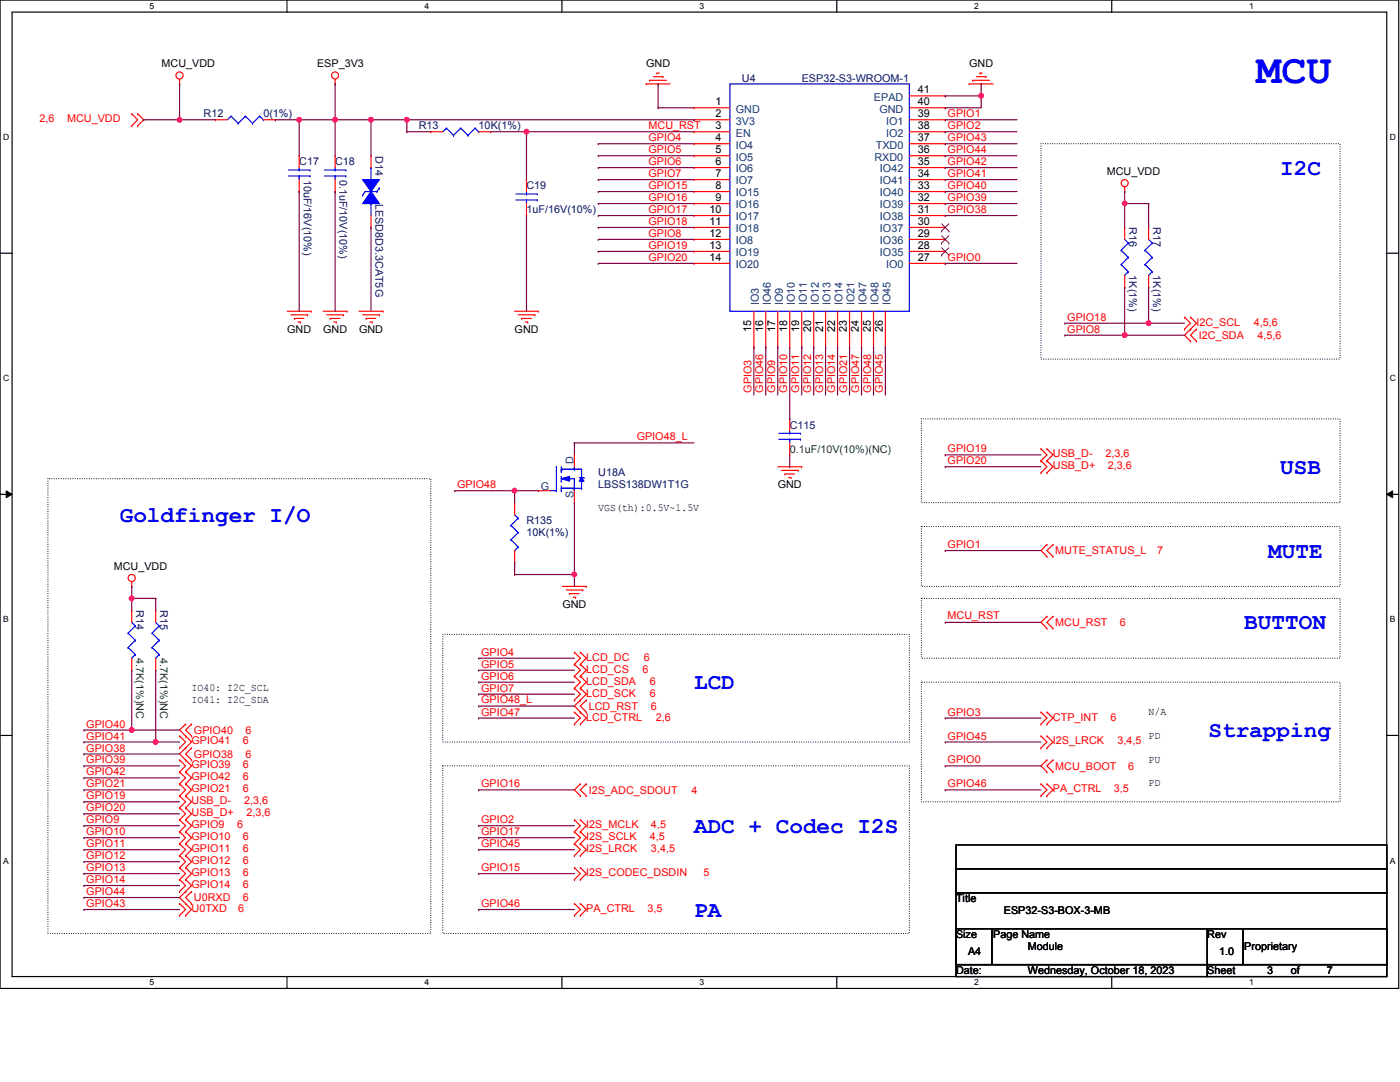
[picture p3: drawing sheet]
<svg xmlns="http://www.w3.org/2000/svg" width="559mm" height="432mm" viewBox="0 0 559 432" stroke-linecap="round" stroke-linejoin="round" font-family="sans-serif">
<defs><g id="words">
<text font-size="16.7" fill="#00f" x="501.4" y="33">MCU</text>
<g font-size="9.1" fill="#00f">
<text x="511" y="69.7">I2C</text>
<text x="511" y="189.1">USB</text>
<text x="47.8" y="208.2">Goldfinger I/O</text>
<text x="506.2" y="222.5">MUTE</text>
<text x="496.7" y="251.2">BUTTON</text>
<text x="277" y="275">LCD</text>
<text x="482.3" y="294.1">Strapping</text>
<text x="277" y="332.4">ADC + Codec I2S</text>
<text x="277" y="365.8">PA</text>
</g>
<g font-size="4.3">
<text x="64.5" y="26.8">MCU_VDD</text>
<text x="126.6" y="26.8">ESP_3V3</text>
<text x="257.9" y="26.8">GND</text>
<text x="386.8" y="26.8">GND</text>
<text x="285.6" y="42">1</text>
<text x="366.3" y="42">40</text>
<text x="366.3" y="37.3">41</text>
<text x="285.6" y="46.8">2</text>
<text x="366.3" y="46.8">39</text>
<text x="285.6" y="51.6">3</text>
<text x="366.3" y="51.6">38</text>
<text x="285.6" y="56.3">4</text>
<text x="366.3" y="56.3">37</text>
<text x="285.6" y="61.1">5</text>
<text x="285.6" y="65.9">6</text>
<text x="366.3" y="61.1">36</text>
<text x="366.3" y="65.9">35</text>
<text x="285.6" y="70.7">7</text>
<text x="366.3" y="70.7">34</text>
<text x="441.7" y="69.8">MCU_VDD</text>
<text x="285.6" y="75.4">8</text>
<text x="366.3" y="75.4">33</text>
<text x="285.6" y="80.2">9</text>
<text x="366.3" y="80.2">32</text>
<text x="283.2" y="85">10</text>
<text x="283.2" y="89.7">11</text>
<text x="366.3" y="85">31</text>
<text x="366.3" y="89.7">30</text>
<text x="283.2" y="94.5">12</text>
<text x="366.3" y="94.5">29</text>
<text x="283.2" y="99.3">13</text>
<text x="366.3" y="99.3">28</text>
<text x="283.2" y="104.1">14</text>
<text x="366.3" y="104.1">27</text>
<text x="114.6" y="132.8">GND</text>
<text x="129" y="132.8">GND</text>
<text x="143.3" y="132.8">GND</text>
<text x="205.4" y="132.8">GND</text>
<text x="299.9" y="132.4" transform="rotate(-90 299.9 132.4)">15</text>
<text x="304.6" y="132.4" transform="rotate(-90 304.6 132.4)">16</text>
<text x="309.4" y="132.4" transform="rotate(-90 309.4 132.4)">17</text>
<text x="314.2" y="132.4" transform="rotate(-90 314.2 132.4)">18</text>
<text x="319" y="132.4" transform="rotate(-90 319 132.4)">19</text>
<text x="323.8" y="132.4" transform="rotate(-90 323.8 132.4)">20</text>
<text x="328.5" y="132.4" transform="rotate(-90 328.5 132.4)">21</text>
<text x="333.3" y="132.4" transform="rotate(-90 333.3 132.4)">22</text>
<text x="338.1" y="132.4" transform="rotate(-90 338.1 132.4)">23</text>
<text x="342.9" y="132.4" transform="rotate(-90 342.9 132.4)">24</text>
<text x="347.6" y="132.4" transform="rotate(-90 347.6 132.4)">25</text>
<text x="352.4" y="132.4" transform="rotate(-90 352.4 132.4)">26</text>
<text x="310.4" y="194.9">GND</text>
<text x="238.8" y="204">VGS(th):0.5V~1.5V</text>
<text x="45.4" y="227.4">MCU_VDD</text>
<text x="224.5" y="242.7">GND</text>
<text x="76.5" y="275.7">IO40: I2C_SCL</text>
<text x="76.5" y="280.5">IO41: I2C_SDA</text>
<text x="458.5" y="285.2">N/A</text>
<text x="458.5" y="294.8">PD</text>
<text x="458.5" y="304.3">PU</text>
<text x="458.5" y="313.9">PD</text>
<text x="381.6" y="360.1">Title</text>
<text x="400.7" y="364.9">ESP32-S3-BOX-3-MB</text>
<text x="381.6" y="374.4">Size</text>
<text x="396.4" y="374.4">Page Name</text>
<text x="481.9" y="374.4">Rev</text>
<text x="386.4" y="381.1">A4</text>
<text x="410.3" y="379.2">Module</text>
<text x="486.7" y="381.1">1.0</text>
<text x="496.7" y="379.2">Proprietary</text>
<text x="381.6" y="388.8">Date:</text>
<text x="410.3" y="388.8">Wednesday, October 18, 2023</text>
<text x="481.9" y="388.8">Sheet</text>
<text x="505.8" y="388.8">3</text>
<text x="515.3" y="388.8">of</text>
<text x="529.6" y="388.8">7</text>
</g>
<g font-size="4.3" fill="#000080">
<text x="296.1" y="32.6">U4</text>
<text x="320" y="32.6">ESP32-S3-WROOM-1</text>
<text x="81.2" y="46.9">R12</text>
<text x="105.1" y="46.9">0(1%)</text>
<text x="167.2" y="51.6">R13</text>
<text x="191" y="51.6">10K(1%)</text>
<text x="119.4" y="66">C17</text>
<text x="133.8" y="66">C18</text>
<text x="149.9" y="62.1" transform="rotate(90 149.9 62.1)">D14</text>
<text x="121.2" y="71.7" transform="rotate(90 121.2 71.7)">10uF/16V(10%)</text>
<text x="135.6" y="71.7" transform="rotate(90 135.6 71.7)">0.1uF/10V(10%)</text>
<text x="210.1" y="75.5">C19</text>
<text x="149.9" y="81.2" transform="rotate(90 149.9 81.2)">LESD8D3.3CAT5G</text>
<text x="210.1" y="85.1">1uF/16V(10%)</text>
<text x="450.7" y="90.8" transform="rotate(90 450.7 90.8)">R16</text>
<text x="460.2" y="90.8" transform="rotate(90 460.2 90.8)">R17</text>
<text x="450.7" y="109.9" transform="rotate(90 450.7 109.9)">1K(1%)</text>
<text x="460.2" y="109.9" transform="rotate(90 460.2 109.9)">1K(1%)</text>
<text x="315.2" y="171">C115</text>
<text x="238.8" y="190.1">U18A</text>
<text x="238.8" y="194.9">LBSS138DW1T1G</text>
<text x="210.1" y="209.3">R135</text>
<text x="210.1" y="214">10K(1%)</text>
<text x="54.4" y="243.6" transform="rotate(90 54.4 243.6)">R14</text>
<text x="63.9" y="243.6" transform="rotate(90 63.9 243.6)">R15</text>
</g>
<g font-size="4.3" fill="#004080">
<text x="348.8" y="40.2">EPAD</text>
<text x="293.7" y="45">GND</text>
<text x="351" y="45">GND</text>
<text x="293.7" y="49.7">3V3</text>
<text x="353.7" y="49.7">IO1</text>
<text x="293.7" y="54.5">EN</text>
<text x="293.7" y="59.3">IO4</text>
<text x="349.5" y="59.3">TXD0</text>
<text x="353.7" y="54.5">IO2</text>
<text x="293.7" y="64.1">IO5</text>
<text x="349" y="64.1">RXD0</text>
<text x="293.7" y="68.8">IO6</text>
<text x="351.2" y="68.8">IO42</text>
<text x="293.7" y="73.6">IO7</text>
<text x="351.2" y="73.6">IO41</text>
<text x="293.7" y="78.4">IO15</text>
<text x="293.7" y="83.2">IO16</text>
<text x="351.2" y="78.4">IO40</text>
<text x="351.2" y="83.2">IO39</text>
<text x="293.7" y="88">IO17</text>
<text x="351.2" y="88">IO38</text>
<text x="293.7" y="92.7">IO18</text>
<text x="351.2" y="92.7">IO37</text>
<text x="293.7" y="97.5">IO8</text>
<text x="351.2" y="97.5">IO36</text>
<text x="293.7" y="102.3">IO19</text>
<text x="293.7" y="107.1">IO20</text>
<text x="351.2" y="102.3">IO35</text>
<text x="353.7" y="107.1">IO0</text>
<text x="302.9" y="121.8" transform="rotate(-90 302.9 121.8)">IO3</text>
<text x="307.6" y="121.8" transform="rotate(-90 307.6 121.8)">IO46</text>
<text x="312.4" y="121.8" transform="rotate(-90 312.4 121.8)">IO9</text>
<text x="317.2" y="121.8" transform="rotate(-90 317.2 121.8)">IO10</text>
<text x="322" y="121.8" transform="rotate(-90 322 121.8)">IO11</text>
<text x="326.8" y="121.8" transform="rotate(-90 326.8 121.8)">IO12</text>
<text x="331.5" y="121.8" transform="rotate(-90 331.5 121.8)">IO13</text>
<text x="336.3" y="121.8" transform="rotate(-90 336.3 121.8)">IO14</text>
<text x="341.1" y="121.8" transform="rotate(-90 341.1 121.8)">IO21</text>
<text x="345.9" y="121.8" transform="rotate(-90 345.9 121.8)">IO47</text>
<text x="350.6" y="121.8" transform="rotate(-90 350.6 121.8)">IO48</text>
<text x="355.4" y="121.8" transform="rotate(-90 355.4 121.8)">IO45</text>
<text x="228.9" y="185.3" transform="rotate(-90 228.9 185.3)">D</text>
<text x="215.9" y="195.4">G</text>
<text x="228.9" y="198.7" transform="rotate(-90 228.9 198.7)">S</text>
</g>
<g font-size="4.3" fill="#f00">
<text x="378.2" y="46.8">GPIO1</text>
<text x="15.8" y="48.8">2,6</text>
<text x="26.8" y="48.8">MCU_VDD</text>
<text x="258.9" y="51.4">MCU_RST</text>
<text x="378.2" y="51.6">GPIO2</text>
<text x="258.9" y="56.4">GPIO4</text>
<text x="378.2" y="56.4">GPIO43</text>
<text x="258.9" y="65.9">GPIO6</text>
<text x="258.9" y="61.2">GPIO5</text>
<text x="378.2" y="61.2">GPIO44</text>
<text x="378.2" y="65.9">GPIO42</text>
<text x="258.9" y="70.7">GPIO7</text>
<text x="378.2" y="70.7">GPIO41</text>
<text x="258.9" y="75.5">GPIO15</text>
<text x="378.2" y="75.5">GPIO40</text>
<text x="258.9" y="80.3">GPIO16</text>
<text x="378.2" y="80.3">GPIO39</text>
<text x="258.9" y="89.8">GPIO18</text>
<text x="258.9" y="85">GPIO17</text>
<text x="378.2" y="85">GPIO38</text>
<text x="258.9" y="94.6">GPIO8</text>
<text x="258.9" y="99.4">GPIO19</text>
<text x="258.9" y="104.1">GPIO20</text>
<text x="378.2" y="104.1">GPIO0</text>
<text x="426" y="128">GPIO18</text>
<text x="477.6" y="130">I2C_SCL</text>
<text x="500.5" y="130">4,5,6</text>
<text x="426" y="132.8">GPIO8</text>
<text x="478.5" y="135.2">I2C_SDA</text>
<text x="501.9" y="135.2">4,5,6</text>
<text x="299.9" y="156.7" transform="rotate(-90 299.9 156.7)">GPIO3</text>
<text x="304.7" y="156.7" transform="rotate(-90 304.7 156.7)">GPIO46</text>
<text x="309.5" y="156.7" transform="rotate(-90 309.5 156.7)">GPIO9</text>
<text x="314.2" y="156.7" transform="rotate(-90 314.2 156.7)">GPIO10</text>
<text x="319" y="156.7" transform="rotate(-90 319 156.7)">GPIO11</text>
<text x="323.8" y="156.7" transform="rotate(-90 323.8 156.7)">GPIO12</text>
<text x="328.5" y="156.7" transform="rotate(-90 328.5 156.7)">GPIO13</text>
<text x="333.3" y="156.7" transform="rotate(-90 333.3 156.7)">GPIO14</text>
<text x="338.1" y="156.7" transform="rotate(-90 338.1 156.7)">GPIO21</text>
<text x="342.9" y="156.7" transform="rotate(-90 342.9 156.7)">GPIO47</text>
<text x="347.7" y="156.7" transform="rotate(-90 347.7 156.7)">GPIO48</text>
<text x="352.4" y="156.7" transform="rotate(-90 352.4 156.7)">GPIO45</text>
<text x="254.1" y="175.6">GPIO48_L</text>
<text x="378.2" y="185.3">GPIO20</text>
<text x="378.2" y="180.6">GPIO19</text>
<text x="420.3" y="182.5">USB_D-</text>
<text x="441.3" y="182.5">2,3,6</text>
<text x="420.3" y="187.3">USB_D+</text>
<text x="442.2" y="187.3">2,3,6</text>
<text x="182.5" y="194.9">GPIO48</text>
<text x="378.2" y="218.7">GPIO1</text>
<text x="421.2" y="221.2">MUTE_STATUS_L</text>
<text x="461.8" y="221.2">7</text>
<text x="378.2" y="247.2">MCU_RST</text>
<text x="421.2" y="249.8">MCU_RST</text>
<text x="447" y="249.8">6</text>
<text x="192" y="261.7">GPIO4</text>
<text x="234" y="263.7">LCD_DC</text>
<text x="257" y="263.7">6</text>
<text x="192" y="266.5">GPIO5</text>
<text x="234" y="268.4">LCD_CS</text>
<text x="256.5" y="268.4">6</text>
<text x="192" y="271.3">GPIO6</text>
<text x="234" y="273.2">LCD_SDA</text>
<text x="259.3" y="273.2">6</text>
<text x="192" y="276.1">GPIO7</text>
<text x="192" y="280.6">GPIO48_L</text>
<text x="234" y="278">LCD_SCK</text>
<text x="259.3" y="278">6</text>
<text x="192" y="285.6">GPIO47</text>
<text x="234" y="287.6">LCD_CTRL</text>
<text x="235" y="283.3">LCD_RST</text>
<text x="259.8" y="283.3">6</text>
<text x="261.7" y="287.6">2,6</text>
<text x="378.2" y="285.6">GPIO3</text>
<text x="420.3" y="287.6">CTP_INT</text>
<text x="443.2" y="287.6">6</text>
<text x="34.5" y="290.4">GPIO40</text>
<text x="77.4" y="292.8">GPIO40</text>
<text x="98" y="292.8">6</text>
<text x="34.5" y="299.9">GPIO38</text>
<text x="34.5" y="295.1">GPIO41</text>
<text x="76.5" y="297.1">GPIO41</text>
<text x="97" y="297.1">6</text>
<text x="378.2" y="295.1">GPIO45</text>
<text x="420.3" y="297.1">I2S_LRCK</text>
<text x="446.1" y="297.1">3,4,5</text>
<text x="34.5" y="304.7">GPIO39</text>
<text x="77.4" y="302.3">GPIO38</text>
<text x="98" y="302.3">6</text>
<text x="378.2" y="304.7">GPIO0</text>
<text x="34.5" y="309.5">GPIO42</text>
<text x="76.5" y="311.4">GPIO42</text>
<text x="76.5" y="306.7">GPIO39</text>
<text x="97" y="311.4">6</text>
<text x="97" y="306.7">6</text>
<text x="421.2" y="307.1">MCU_BOOT</text>
<text x="450.3" y="307.1">6</text>
<text x="34.5" y="314.2">GPIO21</text>
<text x="76.5" y="316.2">GPIO21</text>
<text x="97" y="316.2">6</text>
<text x="192" y="314.2">GPIO16</text>
<text x="235" y="316.7">I2S_ADC_SDOUT</text>
<text x="276.1" y="316.7">4</text>
<text x="378.2" y="314.2">GPIO46</text>
<text x="420.3" y="316.2">PA_CTRL</text>
<text x="444.6" y="316.2">3,5</text>
<text x="34.5" y="319">GPIO19</text>
<text x="34.5" y="323.8">GPIO20</text>
<text x="76.5" y="321">USB_D-</text>
<text x="97.4" y="321">2,3,6</text>
<text x="34.5" y="328.5">GPIO9</text>
<text x="76.5" y="325.8">USB_D+</text>
<text x="98.4" y="325.8">2,3,6</text>
<text x="192" y="328.5">GPIO2</text>
<text x="34.5" y="333.3">GPIO10</text>
<text x="76.5" y="330.5">GPIO9</text>
<text x="76.5" y="335.3">GPIO10</text>
<text x="94.6" y="330.5">6</text>
<text x="97" y="335.3">6</text>
<text x="192" y="333.3">GPIO17</text>
<text x="234" y="330.5">I2S_MCLK</text>
<text x="234" y="335.3">I2S_SCLK</text>
<text x="259.3" y="335.3">4,5</text>
<text x="259.8" y="330.5">4,5</text>
<text x="34.5" y="338.1">GPIO11</text>
<text x="76.5" y="340.1">GPIO11</text>
<text x="97" y="340.1">6</text>
<text x="192" y="338.1">GPIO45</text>
<text x="234" y="340.1">I2S_LRCK</text>
<text x="259.8" y="340.1">3,4,5</text>
<text x="34.5" y="342.9">GPIO12</text>
<text x="34.5" y="347.7">GPIO13</text>
<text x="76.5" y="344.8">GPIO12</text>
<text x="97" y="344.8">6</text>
<text x="192" y="347.7">GPIO15</text>
<text x="34.5" y="352.4">GPIO14</text>
<text x="76.5" y="349.6">GPIO13</text>
<text x="97" y="349.6">6</text>
<text x="234" y="349.6">I2S_CODEC_DSDIN</text>
<text x="280.8" y="349.6">5</text>
<text x="34.5" y="357.2">GPIO44</text>
<text x="76.5" y="354.4">GPIO14</text>
<text x="77.4" y="359.7">U0RXD</text>
<text x="97" y="359.7">6</text>
<text x="97" y="354.4">6</text>
<text x="34.5" y="362">GPIO43</text>
<text x="76.5" y="363.9">U0TXD</text>
<text x="95.1" y="363.9">6</text>
<text x="192" y="362">GPIO46</text>
<text x="234" y="363.9">PA_CTRL</text>
<text x="258.4" y="363.9">3,5</text>
</g>
<g font-size="4.3" fill="#008000">
<text x="315.2" y="180.6">0.1uF/10V(10%)(NC)</text>
<text x="54.4" y="262.7" transform="rotate(90 54.4 262.7)">4.7K(1%)NC</text>
<text x="63.9" y="262.7" transform="rotate(90 63.9 262.7)">4.7K(1%)NC</text>
</g>
<g font-size="3.4">
<text x="59.7" y="3.6">5</text>
<text x="169.4" y="3.6">4</text>
<text x="279.1" y="3.6">3</text>
<text x="388.9" y="3.6">2</text>
<text x="498.6" y="3.6">1</text>
<text x="1.3" y="56">D</text>
<text x="554.7" y="56">D</text>
<text x="1.3" y="152.2">C</text>
<text x="554.7" y="152.2">C</text>
<text x="1.3" y="248.4">B</text>
<text x="554.7" y="248.4">B</text>
<text x="1.3" y="344.6">A</text>
<text x="554.7" y="344.6">A</text>
<text x="59.7" y="393.3">5</text>
<text x="169.4" y="393.3">4</text>
<text x="279.1" y="393.3">3</text>
<text x="388.9" y="393.3">2</text>
<text x="498.6" y="393.3">1</text>
</g>
</g></defs>
<path d="M0 0h558.3v394.5h-558.3zM4.8 4.8h548.7v384.9h-548.7z" fill="none" stroke="#000" stroke-width=".47"/>
<g fill="#fff">
<path d="M59.7 .6h1.9v3.7h-1.9z"/>
<path d="M59.7 390.2h1.9v3.8h-1.9z"/>
</g>
<path d="M114.6 0v4.8M114.6 389.7v4.8" fill="none" stroke="#000" stroke-width=".47"/>
<g fill="#fff">
<path d="M169.4 .6h1.9v3.7h-1.9z"/>
<path d="M169.4 390.2h1.9v3.8h-1.9z"/>
</g>
<path d="M224.3 0v4.8M224.3 389.7v4.8" fill="none" stroke="#000" stroke-width=".47"/>
<g fill="#fff">
<path d="M279.1 .6h1.9v3.7h-1.9z"/>
<path d="M279.1 390.2h1.9v3.8h-1.9z"/>
</g>
<path d="M334 0v4.8M334 389.7v4.8" fill="none" stroke="#000" stroke-width=".47"/>
<g fill="#fff">
<path d="M388.9 .6h1.8v3.7h-1.8z"/>
<path d="M388.9 390.2h1.8v3.8h-1.8z"/>
</g>
<path d="M443.7 0v4.8M443.7 389.7v4.8" fill="none" stroke="#000" stroke-width=".47"/>
<g fill="#fff">
<path d="M498.6 .6h1.9v3.7h-1.9z"/>
<path d="M498.6 390.2h1.9v3.8h-1.9z"/>
<path d="M1.3 52.9h2.4v3.8h-2.4z"/>
<path d="M554.7 52.9h2.5v3.8h-2.5z"/>
<path d="M1.3 149.1h2.4v3.8h-2.4z"/>
<path d="M554.7 149.1h2.5v3.8h-2.5z"/>
</g>
<path d="M0 101h4.8M553.5 101h4.8" fill="none" stroke="#000" stroke-width=".47"/>
<g fill="#fff">
<path d="M1.3 245.4h2.2v3.7h-2.2z"/>
<path d="M554.7 245.4h2.3v3.7h-2.3z"/>
</g>
<path d="M0 197.3h4.8M553.5 197.3h4.8" fill="none" stroke="#000" stroke-width=".47"/>
<path d="M2.5 195.9l2.3 1.4-2.3 1.3zM553.5 197.3l2.4-1.4v2.7z" fill="#000"/>
<path d="M2.5 195.9l2.3 1.4-2.3 1.3zM553.5 197.3l2.4-1.4v2.7z" fill="none" stroke="#000" stroke-width=".4"/>
<g fill="#fff">
<path d="M1.2 341.6h2.3v3.8h-2.3z"/>
<path d="M554.7 341.6h2.3v3.8h-2.3z"/>
</g>
<path d="M0 293.5h4.8M553.5 293.5h4.8" fill="none" stroke="#000" stroke-width=".47"/>
<path d="M415.5 57.4h119.4v85.9h-119.4zM367.7 167.2h167.2v33.4h-167.2zM19.1 191.1h152.9v181.4h-152.9zM367.7 210.1h167.2v23.9h-167.2zM367.7 238.8h167.2v23.9h-167.2zM176.7 253.2h186.3v42.9h-186.3zM367.7 272.2h167.2v47.8h-167.2zM176.7 305.6h186.3v66.9h-186.3z" fill="none" stroke="#000" stroke-width=".47" stroke-dasharray="0 .9"/>
<path d="M114.6 124.2h9.6" fill="none" stroke="#f00" stroke-width=".47"/>
<circle cx="124.2" cy="124.2" r=".23" fill="#f00"/>
<path d="M116.1 125.6h6.7" fill="none" stroke="#f00" stroke-width=".47"/>
<circle cx="122.8" cy="125.6" r=".23" fill="#f00"/>
<path d="M117.5 127.1h3.8" fill="none" stroke="#f00" stroke-width=".47"/>
<circle cx="117.5" cy="127.1" r=".23" fill="#f00"/>
<path d="M119 128.5h.9" fill="none" stroke="#f00" stroke-width=".47"/>
<circle cx="119.9" cy="128.5" r=".23" fill="#f00"/>
<path d="M129 124.2h9.5" fill="none" stroke="#f00" stroke-width=".47"/>
<circle cx="138.5" cy="124.2" r=".23" fill="#f00"/>
<path d="M130.4 125.6h6.7" fill="none" stroke="#f00" stroke-width=".47"/>
<circle cx="137.1" cy="125.6" r=".23" fill="#f00"/>
<path d="M131.8 127.1h3.9" fill="none" stroke="#f00" stroke-width=".47"/>
<circle cx="131.8" cy="127.1" r=".23" fill="#f00"/>
<path d="M133.3 128.5h.9" fill="none" stroke="#f00" stroke-width=".47"/>
<circle cx="134.2" cy="128.5" r=".23" fill="#f00"/>
<path d="M143.3 124.2h9.6" fill="none" stroke="#f00" stroke-width=".47"/>
<circle cx="152.9" cy="124.2" r=".23" fill="#f00"/>
<path d="M144.7 125.6h6.7" fill="none" stroke="#f00" stroke-width=".47"/>
<circle cx="151.4" cy="125.6" r=".23" fill="#f00"/>
<path d="M146.2 127.1h3.8" fill="none" stroke="#f00" stroke-width=".47"/>
<circle cx="146.2" cy="127.1" r=".23" fill="#f00"/>
<path d="M147.6 128.5h.9" fill="none" stroke="#f00" stroke-width=".47"/>
<circle cx="148.5" cy="128.5" r=".23" fill="#f00"/>
<path d="M133.8 31.6v1.9" fill="none" stroke="#f00" stroke-width=".47"/>
<circle cx="133.8" cy="33.5" r=".23" fill="#f00"/>
<g fill="none" stroke="#f00" stroke-width=".47">
<path d="M257.9 33.5h9.6"/>
<circle cx="133.7" cy="30.1" r="1.41"/>
</g>
<circle cx="257.9" cy="33.5" r=".23" fill="#f00"/>
<path d="M259.3 32h6.7" fill="none" stroke="#f00" stroke-width=".47"/>
<circle cx="259.3" cy="32" r=".23" fill="#f00"/>
<path d="M260.8 30.6h3.8" fill="none" stroke="#f00" stroke-width=".47"/>
<circle cx="264.6" cy="30.6" r=".23" fill="#f00"/>
<path d="M262.2 29.2h.9" fill="none" stroke="#f00" stroke-width=".47"/>
<circle cx="262.2" cy="29.2" r=".23" fill="#f00"/>
<path d="M386.8 33.5h9.6" fill="none" stroke="#f00" stroke-width=".47"/>
<circle cx="386.8" cy="33.5" r=".23" fill="#f00"/>
<path d="M388.3 32h6.7" fill="none" stroke="#f00" stroke-width=".47"/>
<circle cx="388.3" cy="32" r=".23" fill="#f00"/>
<path d="M389.7 30.6h3.8" fill="none" stroke="#f00" stroke-width=".47"/>
<circle cx="393.5" cy="30.6" r=".23" fill="#f00"/>
<path d="M391.2 29.2h.9" fill="none" stroke="#f00" stroke-width=".47"/>
<circle cx="391.2" cy="29.2" r=".23" fill="#f00"/>
<path d="M71.7 31.6v1.9" fill="none" stroke="#f00" stroke-width=".47"/>
<circle cx="71.7" cy="33.5" r=".23" fill="#f00"/>
<g fill="none" stroke="#f00" stroke-width=".47">
<path d="M52.6 232.1v1.9"/>
<circle cx="71.6" cy="30.1" r="1.43"/>
</g>
<circle cx="52.6" cy="234" r=".23" fill="#f00"/>
<g fill="none" stroke="#f00" stroke-width=".47">
<path d="M448.9 74.5v2"/>
<circle cx="52.6" cy="230.7" r="1.42"/>
</g>
<circle cx="448.9" cy="76.5" r=".23" fill="#f00"/>
<g fill="none" stroke="#f00" stroke-width=".47">
<path d="M205.4 124.2h9.5"/>
<circle cx="448.9" cy="73.1" r="1.41"/>
</g>
<circle cx="214.9" cy="124.2" r=".23" fill="#f00"/>
<path d="M206.8 125.6h6.7" fill="none" stroke="#f00" stroke-width=".47"/>
<circle cx="213.5" cy="125.6" r=".23" fill="#f00"/>
<path d="M208.2 127.1h3.9" fill="none" stroke="#f00" stroke-width=".47"/>
<circle cx="208.2" cy="127.1" r=".23" fill="#f00"/>
<path d="M209.7 128.5h1" fill="none" stroke="#f00" stroke-width=".47"/>
<circle cx="210.7" cy="128.5" r=".23" fill="#f00"/>
<path d="M224.5 234h9.5" fill="none" stroke="#f00" stroke-width=".47"/>
<circle cx="234" cy="234" r=".23" fill="#f00"/>
<path d="M225.9 235.5h6.7" fill="none" stroke="#f00" stroke-width=".47"/>
<circle cx="232.6" cy="235.5" r=".23" fill="#f00"/>
<path d="M227.3 236.9h3.9" fill="none" stroke="#f00" stroke-width=".47"/>
<circle cx="227.3" cy="236.9" r=".23" fill="#f00"/>
<path d="M228.8 238.3h.9" fill="none" stroke="#f00" stroke-width=".47"/>
<circle cx="229.7" cy="238.3" r=".23" fill="#f00"/>
<path d="M310.4 186.3h9.6" fill="none" stroke="#f00" stroke-width=".47"/>
<circle cx="320" cy="186.3" r=".23" fill="#f00"/>
<path d="M311.9 187.7h6.7" fill="none" stroke="#f00" stroke-width=".47"/>
<circle cx="318.6" cy="187.7" r=".23" fill="#f00"/>
<path d="M313.3 189.1h3.8" fill="none" stroke="#f00" stroke-width=".47"/>
<circle cx="313.3" cy="189.1" r=".23" fill="#f00"/>
<path d="M314.7 190.6h1" fill="none" stroke="#f00" stroke-width=".47"/>
<circle cx="315.7" cy="190.6" r=".23" fill="#f00"/>
<path d="M417.9 246l-2.4 2.4" fill="none" stroke="#f00" stroke-width=".47"/>
<circle cx="417.9" cy="246" r=".23" fill="#f00"/>
<path d="M415.5 248.4l2.4 2.3" fill="none" stroke="#f00" stroke-width=".47"/>
<circle cx="417.9" cy="250.7" r=".23" fill="#f00"/>
<path d="M417.9 248.4l2.4 2.3" fill="none" stroke="#f00" stroke-width=".47"/>
<circle cx="420.3" cy="250.7" r=".23" fill="#f00"/>
<path d="M420.3 246l-2.4 2.4" fill="none" stroke="#f00" stroke-width=".47"/>
<circle cx="420.3" cy="246" r=".23" fill="#f00"/>
<path d="M234 262.7l-2.4 2.4" fill="none" stroke="#f00" stroke-width=".47"/>
<circle cx="231.6" cy="265.1" r=".23" fill="#f00"/>
<path d="M231.6 260.3l2.4 2.4" fill="none" stroke="#f00" stroke-width=".47"/>
<circle cx="231.6" cy="260.3" r=".23" fill="#f00"/>
<path d="M231.6 262.7l-2.3 2.4" fill="none" stroke="#f00" stroke-width=".47"/>
<circle cx="229.3" cy="265.1" r=".23" fill="#f00"/>
<path d="M229.3 260.3l2.3 2.4" fill="none" stroke="#f00" stroke-width=".47"/>
<circle cx="229.3" cy="260.3" r=".23" fill="#f00"/>
<path d="M234 267.5l-2.4 2.3" fill="none" stroke="#f00" stroke-width=".47"/>
<circle cx="231.6" cy="269.8" r=".23" fill="#f00"/>
<path d="M231.6 265.1l2.4 2.4" fill="none" stroke="#f00" stroke-width=".47"/>
<circle cx="231.6" cy="265.1" r=".23" fill="#f00"/>
<path d="M231.6 267.5l-2.3 2.3" fill="none" stroke="#f00" stroke-width=".47"/>
<circle cx="229.3" cy="269.8" r=".23" fill="#f00"/>
<path d="M229.3 265.1l2.3 2.4" fill="none" stroke="#f00" stroke-width=".47"/>
<circle cx="229.3" cy="265.1" r=".23" fill="#f00"/>
<path d="M234 272.2l-2.4 2.4" fill="none" stroke="#f00" stroke-width=".47"/>
<circle cx="231.6" cy="274.6" r=".23" fill="#f00"/>
<path d="M231.6 269.8l2.4 2.4" fill="none" stroke="#f00" stroke-width=".47"/>
<circle cx="231.6" cy="269.8" r=".23" fill="#f00"/>
<path d="M231.6 272.2l-2.3 2.4" fill="none" stroke="#f00" stroke-width=".47"/>
<circle cx="229.3" cy="274.6" r=".23" fill="#f00"/>
<path d="M229.3 269.8l2.3 2.4" fill="none" stroke="#f00" stroke-width=".47"/>
<circle cx="229.3" cy="269.8" r=".23" fill="#f00"/>
<path d="M234 363l-2.4 2.3" fill="none" stroke="#f00" stroke-width=".47"/>
<circle cx="231.6" cy="365.3" r=".23" fill="#f00"/>
<path d="M231.6 360.6l2.4 2.4" fill="none" stroke="#f00" stroke-width=".47"/>
<circle cx="231.6" cy="360.6" r=".23" fill="#f00"/>
<path d="M231.6 363l-2.3 2.3" fill="none" stroke="#f00" stroke-width=".47"/>
<circle cx="229.3" cy="365.3" r=".23" fill="#f00"/>
<path d="M229.3 360.6l2.3 2.4" fill="none" stroke="#f00" stroke-width=".47"/>
<circle cx="229.3" cy="360.6" r=".23" fill="#f00"/>
<path d="M477.6 129l-2.4 2.4" fill="none" stroke="#f00" stroke-width=".47"/>
<circle cx="475.2" cy="131.4" r=".23" fill="#f00"/>
<path d="M475.2 126.6l2.4 2.4" fill="none" stroke="#f00" stroke-width=".47"/>
<circle cx="475.2" cy="126.6" r=".23" fill="#f00"/>
<path d="M475.2 129l-2.4 2.4" fill="none" stroke="#f00" stroke-width=".47"/>
<circle cx="472.8" cy="131.4" r=".23" fill="#f00"/>
<path d="M472.8 126.6l2.4 2.4" fill="none" stroke="#f00" stroke-width=".47"/>
<circle cx="472.8" cy="126.6" r=".23" fill="#f00"/>
<path d="M475.2 131.4l-2.4 2.4" fill="none" stroke="#f00" stroke-width=".47"/>
<circle cx="475.2" cy="131.4" r=".23" fill="#f00"/>
<path d="M472.8 133.8l2.4 2.3" fill="none" stroke="#f00" stroke-width=".47"/>
<circle cx="475.2" cy="136.1" r=".23" fill="#f00"/>
<path d="M475.2 133.8l2.4 2.3" fill="none" stroke="#f00" stroke-width=".47"/>
<circle cx="477.6" cy="136.1" r=".23" fill="#f00"/>
<path d="M477.6 131.4l-2.4 2.4" fill="none" stroke="#f00" stroke-width=".47"/>
<circle cx="477.6" cy="131.4" r=".23" fill="#f00"/>
<path d="M420.3 181.5l-2.4 2.4" fill="none" stroke="#f00" stroke-width=".47"/>
<circle cx="417.9" cy="183.9" r=".23" fill="#f00"/>
<path d="M417.9 179.1l2.4 2.4" fill="none" stroke="#f00" stroke-width=".47"/>
<circle cx="417.9" cy="179.1" r=".23" fill="#f00"/>
<path d="M417.9 181.5l-2.4 2.4" fill="none" stroke="#f00" stroke-width=".47"/>
<circle cx="415.5" cy="183.9" r=".23" fill="#f00"/>
<path d="M415.5 179.1l2.4 2.4" fill="none" stroke="#f00" stroke-width=".47"/>
<circle cx="415.5" cy="179.1" r=".23" fill="#f00"/>
<path d="M420.3 186.3l-2.4 2.4" fill="none" stroke="#f00" stroke-width=".47"/>
<circle cx="417.9" cy="188.7" r=".23" fill="#f00"/>
<path d="M417.9 183.9l2.4 2.4" fill="none" stroke="#f00" stroke-width=".47"/>
<circle cx="417.9" cy="183.9" r=".23" fill="#f00"/>
<path d="M417.9 186.3l-2.4 2.4" fill="none" stroke="#f00" stroke-width=".47"/>
<circle cx="415.5" cy="188.7" r=".23" fill="#f00"/>
<path d="M415.5 183.9l2.4 2.4" fill="none" stroke="#f00" stroke-width=".47"/>
<circle cx="415.5" cy="183.9" r=".23" fill="#f00"/>
<path d="M234 329.5l-2.4 2.4" fill="none" stroke="#f00" stroke-width=".47"/>
<circle cx="231.6" cy="331.9" r=".23" fill="#f00"/>
<path d="M231.6 327.2l2.4 2.3" fill="none" stroke="#f00" stroke-width=".47"/>
<circle cx="231.6" cy="327.2" r=".23" fill="#f00"/>
<path d="M231.6 329.5l-2.3 2.4" fill="none" stroke="#f00" stroke-width=".47"/>
<circle cx="229.3" cy="331.9" r=".23" fill="#f00"/>
<path d="M229.3 327.2l2.3 2.3" fill="none" stroke="#f00" stroke-width=".47"/>
<circle cx="229.3" cy="327.2" r=".23" fill="#f00"/>
<path d="M234 334.3l-2.4 2.4" fill="none" stroke="#f00" stroke-width=".47"/>
<circle cx="231.6" cy="336.7" r=".23" fill="#f00"/>
<path d="M231.6 331.9l2.4 2.4" fill="none" stroke="#f00" stroke-width=".47"/>
<circle cx="231.6" cy="331.9" r=".23" fill="#f00"/>
<path d="M231.6 334.3l-2.3 2.4" fill="none" stroke="#f00" stroke-width=".47"/>
<circle cx="229.3" cy="336.7" r=".23" fill="#f00"/>
<path d="M229.3 331.9l2.3 2.4" fill="none" stroke="#f00" stroke-width=".47"/>
<circle cx="229.3" cy="331.9" r=".23" fill="#f00"/>
<path d="M234 339.1l-2.4 2.4" fill="none" stroke="#f00" stroke-width=".47"/>
<circle cx="231.6" cy="341.5" r=".23" fill="#f00"/>
<path d="M231.6 336.7l2.4 2.4" fill="none" stroke="#f00" stroke-width=".47"/>
<circle cx="231.6" cy="336.7" r=".23" fill="#f00"/>
<path d="M231.6 339.1l-2.3 2.4" fill="none" stroke="#f00" stroke-width=".47"/>
<circle cx="229.3" cy="341.5" r=".23" fill="#f00"/>
<path d="M229.3 336.7l2.3 2.4" fill="none" stroke="#f00" stroke-width=".47"/>
<circle cx="229.3" cy="336.7" r=".23" fill="#f00"/>
<path d="M234 348.7l-2.4 2.3" fill="none" stroke="#f00" stroke-width=".47"/>
<circle cx="231.6" cy="351" r=".23" fill="#f00"/>
<path d="M231.6 346.2l2.4 2.5" fill="none" stroke="#f00" stroke-width=".47"/>
<circle cx="231.6" cy="346.2" r=".23" fill="#f00"/>
<path d="M231.6 348.7l-2.3 2.3" fill="none" stroke="#f00" stroke-width=".47"/>
<circle cx="229.3" cy="351" r=".23" fill="#f00"/>
<path d="M229.3 346.2l2.3 2.5" fill="none" stroke="#f00" stroke-width=".47"/>
<circle cx="229.3" cy="346.2" r=".23" fill="#f00"/>
<path d="M74.1 298.5l-2.4 2.4" fill="none" stroke="#f00" stroke-width=".47"/>
<circle cx="74.1" cy="298.5" r=".23" fill="#f00"/>
<path d="M71.7 300.9l2.4 2.4" fill="none" stroke="#f00" stroke-width=".47"/>
<circle cx="74.1" cy="303.3" r=".23" fill="#f00"/>
<path d="M74.1 300.9l2.4 2.4" fill="none" stroke="#f00" stroke-width=".47"/>
<circle cx="76.5" cy="303.3" r=".23" fill="#f00"/>
<path d="M76.5 298.5l-2.4 2.4" fill="none" stroke="#f00" stroke-width=".47"/>
<circle cx="76.5" cy="298.5" r=".23" fill="#f00"/>
<path d="M76.5 310.4l-2.4 2.4" fill="none" stroke="#f00" stroke-width=".47"/>
<circle cx="74.1" cy="312.8" r=".23" fill="#f00"/>
<path d="M74.1 308.1l2.4 2.3" fill="none" stroke="#f00" stroke-width=".47"/>
<circle cx="74.1" cy="308.1" r=".23" fill="#f00"/>
<path d="M74.1 310.4l-2.4 2.4" fill="none" stroke="#f00" stroke-width=".47"/>
<circle cx="71.7" cy="312.8" r=".23" fill="#f00"/>
<path d="M71.7 308.1l2.4 2.3" fill="none" stroke="#f00" stroke-width=".47"/>
<circle cx="71.7" cy="308.1" r=".23" fill="#f00"/>
<path d="M231.6 312.8l-2.3 2.4" fill="none" stroke="#f00" stroke-width=".47"/>
<circle cx="231.6" cy="312.8" r=".23" fill="#f00"/>
<path d="M229.3 315.2l2.3 2.4" fill="none" stroke="#f00" stroke-width=".47"/>
<circle cx="231.6" cy="317.6" r=".23" fill="#f00"/>
<path d="M231.6 315.2l2.4 2.4" fill="none" stroke="#f00" stroke-width=".47"/>
<circle cx="234" cy="317.6" r=".23" fill="#f00"/>
<path d="M234 312.8l-2.4 2.4" fill="none" stroke="#f00" stroke-width=".47"/>
<circle cx="234" cy="312.8" r=".23" fill="#f00"/>
<path d="M234 277l-2.4 2.4" fill="none" stroke="#f00" stroke-width=".47"/>
<circle cx="231.6" cy="279.4" r=".23" fill="#f00"/>
<path d="M231.6 274.6l2.4 2.4" fill="none" stroke="#f00" stroke-width=".47"/>
<circle cx="231.6" cy="274.6" r=".23" fill="#f00"/>
<path d="M231.6 277l-2.3 2.4" fill="none" stroke="#f00" stroke-width=".47"/>
<circle cx="229.3" cy="279.4" r=".23" fill="#f00"/>
<path d="M229.3 274.6l2.3 2.4" fill="none" stroke="#f00" stroke-width=".47"/>
<circle cx="229.3" cy="274.6" r=".23" fill="#f00"/>
<path d="M231.6 279.4l-2.3 2.4" fill="none" stroke="#f00" stroke-width=".47"/>
<circle cx="231.6" cy="279.4" r=".23" fill="#f00"/>
<path d="M229.3 281.8l2.3 2.4" fill="none" stroke="#f00" stroke-width=".47"/>
<circle cx="231.6" cy="284.2" r=".23" fill="#f00"/>
<path d="M231.6 281.8l2.4 2.4" fill="none" stroke="#f00" stroke-width=".47"/>
<circle cx="234" cy="284.2" r=".23" fill="#f00"/>
<path d="M234 279.4l-2.4 2.4" fill="none" stroke="#f00" stroke-width=".47"/>
<circle cx="234" cy="279.4" r=".23" fill="#f00"/>
<path d="M76.5 305.6l-2.4 2.5" fill="none" stroke="#f00" stroke-width=".47"/>
<circle cx="74.1" cy="308.1" r=".23" fill="#f00"/>
<path d="M74.1 303.3l2.4 2.3" fill="none" stroke="#f00" stroke-width=".47"/>
<circle cx="74.1" cy="303.3" r=".23" fill="#f00"/>
<path d="M74.1 305.6l-2.4 2.5" fill="none" stroke="#f00" stroke-width=".47"/>
<circle cx="71.7" cy="308.1" r=".23" fill="#f00"/>
<path d="M71.7 303.3l2.4 2.3" fill="none" stroke="#f00" stroke-width=".47"/>
<circle cx="71.7" cy="303.3" r=".23" fill="#f00"/>
<path d="M74.1 289l-2.4 2.3" fill="none" stroke="#f00" stroke-width=".47"/>
<circle cx="74.1" cy="289" r=".23" fill="#f00"/>
<path d="M71.7 291.3l2.4 2.4" fill="none" stroke="#f00" stroke-width=".47"/>
<circle cx="74.1" cy="293.7" r=".23" fill="#f00"/>
<path d="M74.1 291.3l2.4 2.4" fill="none" stroke="#f00" stroke-width=".47"/>
<circle cx="76.5" cy="293.7" r=".23" fill="#f00"/>
<path d="M76.5 289l-2.4 2.3" fill="none" stroke="#f00" stroke-width=".47"/>
<circle cx="76.5" cy="289" r=".23" fill="#f00"/>
<path d="M76.5 296.1l-2.4 2.4" fill="none" stroke="#f00" stroke-width=".47"/>
<circle cx="74.1" cy="298.5" r=".23" fill="#f00"/>
<path d="M74.1 293.7l2.4 2.4" fill="none" stroke="#f00" stroke-width=".47"/>
<circle cx="74.1" cy="293.7" r=".23" fill="#f00"/>
<path d="M74.1 296.1l-2.4 2.4" fill="none" stroke="#f00" stroke-width=".47"/>
<circle cx="71.7" cy="298.5" r=".23" fill="#f00"/>
<path d="M71.7 293.7l2.4 2.4" fill="none" stroke="#f00" stroke-width=".47"/>
<circle cx="71.7" cy="293.7" r=".23" fill="#f00"/>
<path d="M420.3 286.6l-2.4 2.4" fill="none" stroke="#f00" stroke-width=".47"/>
<circle cx="417.9" cy="289" r=".23" fill="#f00"/>
<path d="M417.9 284.2l2.4 2.4" fill="none" stroke="#f00" stroke-width=".47"/>
<circle cx="417.9" cy="284.2" r=".23" fill="#f00"/>
<path d="M417.9 286.6l-2.4 2.4" fill="none" stroke="#f00" stroke-width=".47"/>
<circle cx="415.5" cy="289" r=".23" fill="#f00"/>
<path d="M415.5 284.2l2.4 2.4" fill="none" stroke="#f00" stroke-width=".47"/>
<circle cx="415.5" cy="284.2" r=".23" fill="#f00"/>
<path d="M417.9 217.3l-2.4 2.4" fill="none" stroke="#f00" stroke-width=".47"/>
<circle cx="417.9" cy="217.3" r=".23" fill="#f00"/>
<path d="M415.5 219.7l2.4 2.4" fill="none" stroke="#f00" stroke-width=".47"/>
<circle cx="417.9" cy="222.1" r=".23" fill="#f00"/>
<path d="M417.9 219.7l2.4 2.4" fill="none" stroke="#f00" stroke-width=".47"/>
<circle cx="420.3" cy="222.1" r=".23" fill="#f00"/>
<path d="M420.3 217.3l-2.4 2.4" fill="none" stroke="#f00" stroke-width=".47"/>
<circle cx="420.3" cy="217.3" r=".23" fill="#f00"/>
<path d="M417.9 303.3l-2.4 2.3" fill="none" stroke="#f00" stroke-width=".47"/>
<circle cx="417.9" cy="303.3" r=".23" fill="#f00"/>
<path d="M415.5 305.6l2.4 2.5" fill="none" stroke="#f00" stroke-width=".47"/>
<circle cx="417.9" cy="308.1" r=".23" fill="#f00"/>
<path d="M417.9 305.6l2.4 2.5" fill="none" stroke="#f00" stroke-width=".47"/>
<circle cx="420.3" cy="308.1" r=".23" fill="#f00"/>
<path d="M420.3 303.3l-2.4 2.3" fill="none" stroke="#f00" stroke-width=".47"/>
<circle cx="420.3" cy="303.3" r=".23" fill="#f00"/>
<path d="M57.4 47.8l-2.5 2.4" fill="none" stroke="#f00" stroke-width=".47"/>
<circle cx="54.9" cy="50.2" r=".23" fill="#f00"/>
<path d="M54.9 45.4l2.5 2.4" fill="none" stroke="#f00" stroke-width=".47"/>
<circle cx="54.9" cy="45.4" r=".23" fill="#f00"/>
<path d="M52.6 45.4l2.3 2.4" fill="none" stroke="#f00" stroke-width=".47"/>
<circle cx="52.6" cy="45.4" r=".23" fill="#f00"/>
<path d="M54.9 47.8l-2.3 2.4" fill="none" stroke="#f00" stroke-width=".47"/>
<circle cx="52.6" cy="50.2" r=".23" fill="#f00"/>
<path d="M234 286.6l-2.4 2.4" fill="none" stroke="#f00" stroke-width=".47"/>
<circle cx="231.6" cy="289" r=".23" fill="#f00"/>
<path d="M231.6 284.2l2.4 2.4" fill="none" stroke="#f00" stroke-width=".47"/>
<circle cx="231.6" cy="284.2" r=".23" fill="#f00"/>
<path d="M231.6 286.6l-2.3 2.4" fill="none" stroke="#f00" stroke-width=".47"/>
<circle cx="229.3" cy="289" r=".23" fill="#f00"/>
<path d="M229.3 284.2l2.3 2.4" fill="none" stroke="#f00" stroke-width=".47"/>
<circle cx="229.3" cy="284.2" r=".23" fill="#f00"/>
<path d="M76.5 315.2l-2.4 2.4" fill="none" stroke="#f00" stroke-width=".47"/>
<circle cx="74.1" cy="317.6" r=".23" fill="#f00"/>
<path d="M74.1 312.8l2.4 2.4" fill="none" stroke="#f00" stroke-width=".47"/>
<circle cx="74.1" cy="312.8" r=".23" fill="#f00"/>
<path d="M74.1 315.2l-2.4 2.4" fill="none" stroke="#f00" stroke-width=".47"/>
<circle cx="71.7" cy="317.6" r=".23" fill="#f00"/>
<path d="M71.7 312.8l2.4 2.4" fill="none" stroke="#f00" stroke-width=".47"/>
<circle cx="71.7" cy="312.8" r=".23" fill="#f00"/>
<path d="M76.5 320l-2.4 2.4" fill="none" stroke="#f00" stroke-width=".47"/>
<circle cx="74.1" cy="322.4" r=".23" fill="#f00"/>
<path d="M74.1 317.6l2.4 2.4" fill="none" stroke="#f00" stroke-width=".47"/>
<circle cx="74.1" cy="317.6" r=".23" fill="#f00"/>
<path d="M74.1 320l-2.4 2.4" fill="none" stroke="#f00" stroke-width=".47"/>
<circle cx="71.7" cy="322.4" r=".23" fill="#f00"/>
<path d="M71.7 317.6l2.4 2.4" fill="none" stroke="#f00" stroke-width=".47"/>
<circle cx="71.7" cy="317.6" r=".23" fill="#f00"/>
<path d="M76.5 324.8l-2.4 2.4" fill="none" stroke="#f00" stroke-width=".47"/>
<circle cx="74.1" cy="327.2" r=".23" fill="#f00"/>
<path d="M74.1 322.4l2.4 2.4" fill="none" stroke="#f00" stroke-width=".47"/>
<circle cx="74.1" cy="322.4" r=".23" fill="#f00"/>
<path d="M74.1 324.8l-2.4 2.4" fill="none" stroke="#f00" stroke-width=".47"/>
<circle cx="71.7" cy="327.2" r=".23" fill="#f00"/>
<path d="M71.7 322.4l2.4 2.4" fill="none" stroke="#f00" stroke-width=".47"/>
<circle cx="71.7" cy="322.4" r=".23" fill="#f00"/>
<path d="M420.3 296.1l-2.4 2.4" fill="none" stroke="#f00" stroke-width=".47"/>
<circle cx="417.9" cy="298.5" r=".23" fill="#f00"/>
<path d="M417.9 293.7l2.4 2.4" fill="none" stroke="#f00" stroke-width=".47"/>
<circle cx="417.9" cy="293.7" r=".23" fill="#f00"/>
<path d="M417.9 296.1l-2.4 2.4" fill="none" stroke="#f00" stroke-width=".47"/>
<circle cx="415.5" cy="298.5" r=".23" fill="#f00"/>
<path d="M415.5 293.7l2.4 2.4" fill="none" stroke="#f00" stroke-width=".47"/>
<circle cx="415.5" cy="293.7" r=".23" fill="#f00"/>
<path d="M420.3 315.2l-2.4 2.4" fill="none" stroke="#f00" stroke-width=".47"/>
<circle cx="417.9" cy="317.6" r=".23" fill="#f00"/>
<path d="M417.9 312.8l2.4 2.4" fill="none" stroke="#f00" stroke-width=".47"/>
<circle cx="417.9" cy="312.8" r=".23" fill="#f00"/>
<path d="M417.9 315.2l-2.4 2.4" fill="none" stroke="#f00" stroke-width=".47"/>
<circle cx="415.5" cy="317.6" r=".23" fill="#f00"/>
<path d="M415.5 312.8l2.4 2.4" fill="none" stroke="#f00" stroke-width=".47"/>
<circle cx="415.5" cy="312.8" r=".23" fill="#f00"/>
<path d="M76.5 329.5l-2.4 2.4" fill="none" stroke="#f00" stroke-width=".47"/>
<circle cx="74.1" cy="331.9" r=".23" fill="#f00"/>
<path d="M74.1 327.2l2.4 2.3" fill="none" stroke="#f00" stroke-width=".47"/>
<circle cx="74.1" cy="327.2" r=".23" fill="#f00"/>
<path d="M74.1 329.5l-2.4 2.4" fill="none" stroke="#f00" stroke-width=".47"/>
<circle cx="71.7" cy="331.9" r=".23" fill="#f00"/>
<path d="M71.7 327.2l2.4 2.3" fill="none" stroke="#f00" stroke-width=".47"/>
<circle cx="71.7" cy="327.2" r=".23" fill="#f00"/>
<path d="M76.5 339.1l-2.4 2.4" fill="none" stroke="#f00" stroke-width=".47"/>
<circle cx="74.1" cy="341.5" r=".23" fill="#f00"/>
<path d="M74.1 336.7l2.4 2.4" fill="none" stroke="#f00" stroke-width=".47"/>
<circle cx="74.1" cy="336.7" r=".23" fill="#f00"/>
<path d="M74.1 339.1l-2.4 2.4" fill="none" stroke="#f00" stroke-width=".47"/>
<circle cx="71.7" cy="341.5" r=".23" fill="#f00"/>
<path d="M71.7 336.7l2.4 2.4" fill="none" stroke="#f00" stroke-width=".47"/>
<circle cx="71.7" cy="336.7" r=".23" fill="#f00"/>
<path d="M76.5 343.9l-2.4 2.3" fill="none" stroke="#f00" stroke-width=".47"/>
<circle cx="74.1" cy="346.2" r=".23" fill="#f00"/>
<path d="M74.1 341.5l2.4 2.4" fill="none" stroke="#f00" stroke-width=".47"/>
<circle cx="74.1" cy="341.5" r=".23" fill="#f00"/>
<path d="M74.1 343.9l-2.4 2.3" fill="none" stroke="#f00" stroke-width=".47"/>
<circle cx="71.7" cy="346.2" r=".23" fill="#f00"/>
<path d="M71.7 341.5l2.4 2.4" fill="none" stroke="#f00" stroke-width=".47"/>
<circle cx="71.7" cy="341.5" r=".23" fill="#f00"/>
<path d="M76.5 348.7l-2.4 2.3" fill="none" stroke="#f00" stroke-width=".47"/>
<circle cx="74.1" cy="351" r=".23" fill="#f00"/>
<path d="M74.1 346.2l2.4 2.5" fill="none" stroke="#f00" stroke-width=".47"/>
<circle cx="74.1" cy="346.2" r=".23" fill="#f00"/>
<path d="M74.1 348.7l-2.4 2.3" fill="none" stroke="#f00" stroke-width=".47"/>
<circle cx="71.7" cy="351" r=".23" fill="#f00"/>
<path d="M71.7 346.2l2.4 2.5" fill="none" stroke="#f00" stroke-width=".47"/>
<circle cx="71.7" cy="346.2" r=".23" fill="#f00"/>
<path d="M76.5 353.4l-2.4 2.4" fill="none" stroke="#f00" stroke-width=".47"/>
<circle cx="74.1" cy="355.8" r=".23" fill="#f00"/>
<path d="M74.1 351l2.4 2.4" fill="none" stroke="#f00" stroke-width=".47"/>
<circle cx="74.1" cy="351" r=".23" fill="#f00"/>
<path d="M74.1 353.4l-2.4 2.4" fill="none" stroke="#f00" stroke-width=".47"/>
<circle cx="71.7" cy="355.8" r=".23" fill="#f00"/>
<path d="M71.7 351l2.4 2.4" fill="none" stroke="#f00" stroke-width=".47"/>
<circle cx="71.7" cy="351" r=".23" fill="#f00"/>
<path d="M76.5 334.3l-2.4 2.4" fill="none" stroke="#f00" stroke-width=".47"/>
<circle cx="74.1" cy="336.7" r=".23" fill="#f00"/>
<path d="M74.1 331.9l2.4 2.4" fill="none" stroke="#f00" stroke-width=".47"/>
<circle cx="74.1" cy="331.9" r=".23" fill="#f00"/>
<path d="M74.1 334.3l-2.4 2.4" fill="none" stroke="#f00" stroke-width=".47"/>
<circle cx="71.7" cy="336.7" r=".23" fill="#f00"/>
<path d="M71.7 331.9l2.4 2.4" fill="none" stroke="#f00" stroke-width=".47"/>
<circle cx="71.7" cy="331.9" r=".23" fill="#f00"/>
<path d="M74.1 355.8l-2.4 2.4" fill="none" stroke="#f00" stroke-width=".47"/>
<circle cx="74.1" cy="355.8" r=".23" fill="#f00"/>
<path d="M71.7 358.2l2.4 2.4" fill="none" stroke="#f00" stroke-width=".47"/>
<circle cx="74.1" cy="360.6" r=".23" fill="#f00"/>
<path d="M74.1 358.2l2.4 2.4" fill="none" stroke="#f00" stroke-width=".47"/>
<circle cx="76.5" cy="360.6" r=".23" fill="#f00"/>
<path d="M76.5 355.8l-2.4 2.4" fill="none" stroke="#f00" stroke-width=".47"/>
<circle cx="76.5" cy="355.8" r=".23" fill="#f00"/>
<path d="M76.5 363l-2.4 2.3" fill="none" stroke="#f00" stroke-width=".47"/>
<circle cx="74.1" cy="365.3" r=".23" fill="#f00"/>
<path d="M74.1 360.6l2.4 2.4" fill="none" stroke="#f00" stroke-width=".47"/>
<circle cx="74.1" cy="360.6" r=".23" fill="#f00"/>
<path d="M74.1 363l-2.4 2.3" fill="none" stroke="#f00" stroke-width=".47"/>
<circle cx="71.7" cy="365.3" r=".23" fill="#f00"/>
<path d="M71.7 360.6l2.4 2.4" fill="none" stroke="#f00" stroke-width=".47"/>
<circle cx="71.7" cy="360.6" r=".23" fill="#f00"/>
<path d="M381.6 337.2h171.9v9.5h-171.9zM381.6 346.7h171.9v9.6h-171.9zM381.6 356.3h171.9v14.3h-171.9zM381.6 370.6h14.3v14.3h-14.3zM381.6 370.6h171.9v14.3h-171.9zM395.9 370.6h86v14.3h-86zM481.9 370.6h14.3v14.3h-14.3zM496.2 370.6h57.3v14.3h-57.3zM381.6 384.9h100.3v4.8h-100.3zM481.9 384.9h71.6v4.8h-71.6z" fill="none" stroke="#000" stroke-width=".47"/>
<path d="M119.4 66.9v1" fill="none" stroke="#00f" stroke-width=".47"/>
<circle cx="119.4" cy="67.9" r=".23" fill="#00f"/>
<path d="M115.1 70.2h8.6" fill="none" stroke="#00f" stroke-width=".47"/>
<circle cx="123.7" cy="70.2" r=".23" fill="#00f"/>
<path d="M115.1 67.9h8.6" fill="none" stroke="#00f" stroke-width=".47"/>
<circle cx="123.7" cy="67.9" r=".23" fill="#00f"/>
<path d="M119.4 70.2v1.5" fill="none" stroke="#00f" stroke-width=".47"/>
<circle cx="119.4" cy="70.2" r=".23" fill="#00f"/>
<path d="M119.4 62.1v4.8" fill="none" stroke="#f00" stroke-width=".47"/>
<circle cx="119.4" cy="62.1" r=".23" fill="#f00"/>
<path d="M119.4 71.7v4.8" fill="none" stroke="#f00" stroke-width=".47"/>
<circle cx="119.4" cy="76.5" r=".23" fill="#f00"/>
<path d="M145.7 76.5h4.8" fill="none" stroke="#00f" stroke-width=".47"/>
<circle cx="150.5" cy="76.5" r=".23" fill="#00f"/>
<path d="M148.1 81.2v4.8" fill="none" stroke="#00f" stroke-width=".47"/>
<circle cx="148.1" cy="81.2" r=".23" fill="#00f"/>
<path d="M148.1 66.9v4.8" fill="none" stroke="#00f" stroke-width=".47"/>
<circle cx="148.1" cy="66.9" r=".23" fill="#00f"/>
<path d="M148.1 76.5l3.3 4.7h-6.7z" fill-rule="evenodd" fill="#00f"/>
<path d="M145.7 76.5l-1 1.4M148.1 76.5l3.3 4.7h-6.7z" fill="none" stroke="#00f" stroke-width=".47"/>
<circle cx="144.7" cy="77.9" r=".23" fill="#00f"/>
<path d="M151.4 75l-.9 1.5" fill="none" stroke="#00f" stroke-width=".47"/>
<circle cx="151.4" cy="75" r=".23" fill="#00f"/>
<path d="M144.7 71.7h6.7l-3.3 4.8z" fill-rule="evenodd" fill="#00f"/>
<path d="M144.7 71.7h6.7l-3.3 4.8z" fill="none" stroke="#00f" stroke-width=".47"/>
<path d="M148.1 86v4.8" fill="none" stroke="#f00" stroke-width=".47"/>
<circle cx="148.1" cy="90.8" r=".23" fill="#f00"/>
<path d="M148.1 62.1v4.8" fill="none" stroke="#f00" stroke-width=".47"/>
<circle cx="148.1" cy="62.1" r=".23" fill="#f00"/>
<path d="M133.8 66.9v1" fill="none" stroke="#00f" stroke-width=".47"/>
<circle cx="133.8" cy="67.9" r=".23" fill="#00f"/>
<path d="M129.5 70.2h8.5" fill="none" stroke="#00f" stroke-width=".47"/>
<circle cx="138" cy="70.2" r=".23" fill="#00f"/>
<path d="M129.5 67.9h8.5" fill="none" stroke="#00f" stroke-width=".47"/>
<circle cx="138" cy="67.9" r=".23" fill="#00f"/>
<path d="M133.8 70.2v1.5" fill="none" stroke="#00f" stroke-width=".47"/>
<circle cx="133.8" cy="70.2" r=".23" fill="#00f"/>
<path d="M133.8 62.1v4.8" fill="none" stroke="#f00" stroke-width=".47"/>
<circle cx="133.8" cy="62.1" r=".23" fill="#f00"/>
<path d="M133.8 71.7v4.8" fill="none" stroke="#f00" stroke-width=".47"/>
<circle cx="133.8" cy="76.5" r=".23" fill="#f00"/>
<path d="M210.1 76.5v.9" fill="none" stroke="#00f" stroke-width=".47"/>
<circle cx="210.1" cy="77.4" r=".23" fill="#00f"/>
<path d="M205.9 79.8h8.6" fill="none" stroke="#00f" stroke-width=".47"/>
<circle cx="214.5" cy="79.8" r=".23" fill="#00f"/>
<path d="M205.9 77.4h8.6" fill="none" stroke="#00f" stroke-width=".47"/>
<circle cx="214.5" cy="77.4" r=".23" fill="#00f"/>
<path d="M210.1 79.8v1.4" fill="none" stroke="#00f" stroke-width=".47"/>
<circle cx="210.1" cy="79.8" r=".23" fill="#00f"/>
<path d="M210.1 71.7v4.8" fill="none" stroke="#f00" stroke-width=".47"/>
<circle cx="210.1" cy="71.7" r=".23" fill="#f00"/>
<path d="M210.1 81.2v4.8" fill="none" stroke="#f00" stroke-width=".47"/>
<circle cx="210.1" cy="86" r=".23" fill="#f00"/>
<path d="M291.3 33.5h71.7v90.7h-71.7z" fill="none" stroke="#00f" stroke-width=".47"/>
<path d="M277 43h14.3" fill="none" stroke="#f00" stroke-width=".47"/>
<circle cx="277" cy="43" r=".23" fill="#f00"/>
<path d="M277 47.8h14.3" fill="none" stroke="#f00" stroke-width=".47"/>
<circle cx="277" cy="47.8" r=".23" fill="#f00"/>
<path d="M277 52.6h14.3" fill="none" stroke="#f00" stroke-width=".47"/>
<circle cx="277" cy="52.6" r=".23" fill="#f00"/>
<path d="M277 57.4h14.3" fill="none" stroke="#f00" stroke-width=".47"/>
<circle cx="277" cy="57.4" r=".23" fill="#f00"/>
<path d="M277 62.1h14.3" fill="none" stroke="#f00" stroke-width=".47"/>
<circle cx="277" cy="62.1" r=".23" fill="#f00"/>
<path d="M277 66.9h14.3" fill="none" stroke="#f00" stroke-width=".47"/>
<circle cx="277" cy="66.9" r=".23" fill="#f00"/>
<path d="M277 71.7h14.3" fill="none" stroke="#f00" stroke-width=".47"/>
<circle cx="277" cy="71.7" r=".23" fill="#f00"/>
<path d="M277 76.5h14.3" fill="none" stroke="#f00" stroke-width=".47"/>
<circle cx="277" cy="76.5" r=".23" fill="#f00"/>
<path d="M277 81.2h14.3" fill="none" stroke="#f00" stroke-width=".47"/>
<circle cx="277" cy="81.2" r=".23" fill="#f00"/>
<path d="M277 86h14.3" fill="none" stroke="#f00" stroke-width=".47"/>
<circle cx="277" cy="86" r=".23" fill="#f00"/>
<path d="M277 90.8h14.3" fill="none" stroke="#f00" stroke-width=".47"/>
<circle cx="277" cy="90.8" r=".23" fill="#f00"/>
<path d="M277 100.3h14.3" fill="none" stroke="#f00" stroke-width=".47"/>
<circle cx="277" cy="100.3" r=".23" fill="#f00"/>
<path d="M277 105.1h14.3" fill="none" stroke="#f00" stroke-width=".47"/>
<circle cx="277" cy="105.1" r=".23" fill="#f00"/>
<path d="M277 95.5h14.3" fill="none" stroke="#f00" stroke-width=".47"/>
<circle cx="277" cy="95.5" r=".23" fill="#f00"/>
<path d="M363 43h14.3" fill="none" stroke="#f00" stroke-width=".47"/>
<circle cx="377.3" cy="43" r=".23" fill="#f00"/>
<path d="M363 47.8h14.3" fill="none" stroke="#f00" stroke-width=".47"/>
<circle cx="377.3" cy="47.8" r=".23" fill="#f00"/>
<path d="M363 52.6h14.3" fill="none" stroke="#f00" stroke-width=".47"/>
<circle cx="377.3" cy="52.6" r=".23" fill="#f00"/>
<path d="M363 57.4h14.3" fill="none" stroke="#f00" stroke-width=".47"/>
<circle cx="377.3" cy="57.4" r=".23" fill="#f00"/>
<path d="M363 62.1h14.3" fill="none" stroke="#f00" stroke-width=".47"/>
<circle cx="377.3" cy="62.1" r=".23" fill="#f00"/>
<path d="M363 66.9h14.3" fill="none" stroke="#f00" stroke-width=".47"/>
<circle cx="377.3" cy="66.9" r=".23" fill="#f00"/>
<path d="M363 71.7h14.3" fill="none" stroke="#f00" stroke-width=".47"/>
<circle cx="377.3" cy="71.7" r=".23" fill="#f00"/>
<path d="M363 76.5h14.3" fill="none" stroke="#f00" stroke-width=".47"/>
<circle cx="377.3" cy="76.5" r=".23" fill="#f00"/>
<path d="M363 81.2h14.3" fill="none" stroke="#f00" stroke-width=".47"/>
<circle cx="377.3" cy="81.2" r=".23" fill="#f00"/>
<path d="M363 86h14.3" fill="none" stroke="#f00" stroke-width=".47"/>
<circle cx="377.3" cy="86" r=".23" fill="#f00"/>
<path d="M363 90.8h14.3" fill="none" stroke="#f00" stroke-width=".47"/>
<circle cx="377.3" cy="90.8" r=".23" fill="#f00"/>
<path d="M375.8 92.2h.1M375.8 89.3l3 2.9M378.7 89.3l-2.9 2.9M378.8 92.2h.1" fill="none" stroke="#804000" stroke-width=".4"/>
<path d="M363 95.5h14.3" fill="none" stroke="#f00" stroke-width=".47"/>
<circle cx="377.3" cy="95.5" r=".23" fill="#f00"/>
<path d="M375.8 97h.1M375.8 94.1l3 2.9M378.7 94.1l-2.9 2.9M378.8 97h.1" fill="none" stroke="#804000" stroke-width=".4"/>
<path d="M363 100.3h14.3" fill="none" stroke="#f00" stroke-width=".47"/>
<circle cx="377.3" cy="100.3" r=".23" fill="#f00"/>
<path d="M375.8 98.9l3 2.9M378.7 98.9l-2.9 2.9M375.8 101.8h.1M378.8 101.8h.1" fill="none" stroke="#804000" stroke-width=".4"/>
<path d="M363 105.1h14.3" fill="none" stroke="#f00" stroke-width=".47"/>
<circle cx="377.3" cy="105.1" r=".23" fill="#f00"/>
<path d="M305.6 124.2v14.3" fill="none" stroke="#f00" stroke-width=".47"/>
<circle cx="305.6" cy="138.5" r=".23" fill="#f00"/>
<path d="M310.4 124.2v14.3" fill="none" stroke="#f00" stroke-width=".47"/>
<circle cx="310.4" cy="138.5" r=".23" fill="#f00"/>
<path d="M315.2 124.2v14.3" fill="none" stroke="#f00" stroke-width=".47"/>
<circle cx="315.2" cy="138.5" r=".23" fill="#f00"/>
<path d="M320 124.2v14.3" fill="none" stroke="#f00" stroke-width=".47"/>
<circle cx="320" cy="138.5" r=".23" fill="#f00"/>
<path d="M324.8 124.2v14.3" fill="none" stroke="#f00" stroke-width=".47"/>
<circle cx="324.8" cy="138.5" r=".23" fill="#f00"/>
<path d="M329.5 124.2v14.3" fill="none" stroke="#f00" stroke-width=".47"/>
<circle cx="329.5" cy="138.5" r=".23" fill="#f00"/>
<path d="M334.3 124.2v14.3" fill="none" stroke="#f00" stroke-width=".47"/>
<circle cx="334.3" cy="138.5" r=".23" fill="#f00"/>
<path d="M339.1 124.2v14.3" fill="none" stroke="#f00" stroke-width=".47"/>
<circle cx="339.1" cy="138.5" r=".23" fill="#f00"/>
<path d="M343.9 124.2v14.3" fill="none" stroke="#f00" stroke-width=".47"/>
<circle cx="343.9" cy="138.5" r=".23" fill="#f00"/>
<path d="M348.7 124.2v14.3" fill="none" stroke="#f00" stroke-width=".47"/>
<circle cx="348.7" cy="138.5" r=".23" fill="#f00"/>
<path d="M300.9 124.2v14.3" fill="none" stroke="#f00" stroke-width=".47"/>
<circle cx="300.9" cy="138.5" r=".23" fill="#f00"/>
<path d="M353.4 124.2v14.3" fill="none" stroke="#f00" stroke-width=".47"/>
<circle cx="353.4" cy="138.5" r=".23" fill="#f00"/>
<path d="M363 38.3h14.3" fill="none" stroke="#f00" stroke-width=".47"/>
<circle cx="377.3" cy="38.3" r=".23" fill="#f00"/>
<path d="M315.2 172v.9" fill="none" stroke="#00f" stroke-width=".47"/>
<circle cx="315.2" cy="172.9" r=".23" fill="#00f"/>
<path d="M310.9 175.3h8.6" fill="none" stroke="#00f" stroke-width=".47"/>
<circle cx="319.5" cy="175.3" r=".23" fill="#00f"/>
<path d="M310.9 172.9h8.6" fill="none" stroke="#00f" stroke-width=".47"/>
<circle cx="319.5" cy="172.9" r=".23" fill="#00f"/>
<path d="M315.2 175.3v1.4" fill="none" stroke="#00f" stroke-width=".47"/>
<circle cx="315.2" cy="175.3" r=".23" fill="#00f"/>
<path d="M315.2 167.2v4.8" fill="none" stroke="#f00" stroke-width=".47"/>
<circle cx="315.2" cy="167.2" r=".23" fill="#f00"/>
<path d="M315.2 176.7v4.8" fill="none" stroke="#f00" stroke-width=".47"/>
<circle cx="315.2" cy="181.5" r=".23" fill="#f00"/>
<path d="M92.2 46.4l-1.4 1.4" fill="none" stroke="#00f" stroke-width=".47"/>
<circle cx="92.2" cy="46.4" r=".23" fill="#00f"/>
<path d="M92.2 46.4l2.9 2.8" fill="none" stroke="#00f" stroke-width=".47"/>
<circle cx="95.1" cy="49.2" r=".23" fill="#00f"/>
<path d="M98 46.4l-2.9 2.8" fill="none" stroke="#00f" stroke-width=".47"/>
<circle cx="98" cy="46.4" r=".23" fill="#00f"/>
<path d="M98 46.4l2.8 2.8" fill="none" stroke="#00f" stroke-width=".47"/>
<circle cx="100.8" cy="49.2" r=".23" fill="#00f"/>
<path d="M103.7 46.4l-2.9 2.8" fill="none" stroke="#00f" stroke-width=".47"/>
<circle cx="103.7" cy="46.4" r=".23" fill="#00f"/>
<path d="M103.7 46.4l1.4 1.4" fill="none" stroke="#00f" stroke-width=".47"/>
<circle cx="105.1" cy="47.8" r=".23" fill="#00f"/>
<path d="M86 47.8h4.8" fill="none" stroke="#f00" stroke-width=".47"/>
<circle cx="86" cy="47.8" r=".23" fill="#f00"/>
<path d="M105.1 47.8h4.8" fill="none" stroke="#f00" stroke-width=".47"/>
<circle cx="109.9" cy="47.8" r=".23" fill="#f00"/>
<path d="M205.4 205.4l1.4 1.4" fill="none" stroke="#00f" stroke-width=".47"/>
<circle cx="206.8" cy="206.8" r=".23" fill="#00f"/>
<path d="M206.8 206.8l-2.8 2.9" fill="none" stroke="#00f" stroke-width=".47"/>
<circle cx="204" cy="209.7" r=".23" fill="#00f"/>
<path d="M204 209.7l2.8 2.9" fill="none" stroke="#00f" stroke-width=".47"/>
<circle cx="206.8" cy="212.6" r=".23" fill="#00f"/>
<path d="M206.8 212.6l-2.8 2.8" fill="none" stroke="#00f" stroke-width=".47"/>
<circle cx="204" cy="215.4" r=".23" fill="#00f"/>
<path d="M204 215.4l2.8 2.9" fill="none" stroke="#00f" stroke-width=".47"/>
<circle cx="206.8" cy="218.3" r=".23" fill="#00f"/>
<path d="M206.8 218.3l-1.4 1.4" fill="none" stroke="#00f" stroke-width=".47"/>
<circle cx="205.4" cy="219.7" r=".23" fill="#00f"/>
<path d="M205.4 200.6v4.8" fill="none" stroke="#f00" stroke-width=".47"/>
<circle cx="205.4" cy="200.6" r=".23" fill="#f00"/>
<path d="M205.4 219.7v4.8" fill="none" stroke="#f00" stroke-width=".47"/>
<circle cx="205.4" cy="224.5" r=".23" fill="#f00"/>
<path d="M448.9 95.5l1.4 1.5" fill="none" stroke="#00f" stroke-width=".47"/>
<circle cx="450.3" cy="97" r=".23" fill="#00f"/>
<path d="M450.3 97l-2.8 2.9" fill="none" stroke="#00f" stroke-width=".47"/>
<circle cx="447.5" cy="99.9" r=".23" fill="#00f"/>
<path d="M447.5 99.9l2.8 2.8" fill="none" stroke="#00f" stroke-width=".47"/>
<circle cx="450.3" cy="102.7" r=".23" fill="#00f"/>
<path d="M450.3 102.7l-2.8 2.9" fill="none" stroke="#00f" stroke-width=".47"/>
<circle cx="447.5" cy="105.6" r=".23" fill="#00f"/>
<path d="M447.5 105.6l2.8 2.9" fill="none" stroke="#00f" stroke-width=".47"/>
<circle cx="450.3" cy="108.5" r=".23" fill="#00f"/>
<path d="M450.3 108.5l-1.4 1.4" fill="none" stroke="#00f" stroke-width=".47"/>
<circle cx="448.9" cy="109.9" r=".23" fill="#00f"/>
<path d="M448.9 90.8v4.7" fill="none" stroke="#f00" stroke-width=".47"/>
<circle cx="448.9" cy="90.8" r=".23" fill="#f00"/>
<path d="M448.9 109.9v4.7" fill="none" stroke="#f00" stroke-width=".47"/>
<circle cx="448.9" cy="114.6" r=".23" fill="#f00"/>
<path d="M52.6 248.4l1.4 1.4" fill="none" stroke="#00f" stroke-width=".47"/>
<circle cx="54" cy="249.8" r=".23" fill="#00f"/>
<path d="M54 249.8l-2.9 2.8" fill="none" stroke="#00f" stroke-width=".47"/>
<circle cx="51.1" cy="252.6" r=".23" fill="#00f"/>
<path d="M51.1 252.6l2.9 2.9" fill="none" stroke="#00f" stroke-width=".47"/>
<circle cx="54" cy="255.5" r=".23" fill="#00f"/>
<path d="M54 255.5l-2.9 2.9" fill="none" stroke="#00f" stroke-width=".47"/>
<circle cx="51.1" cy="258.4" r=".23" fill="#00f"/>
<path d="M51.1 258.4l2.9 2.8" fill="none" stroke="#00f" stroke-width=".47"/>
<circle cx="54" cy="261.2" r=".23" fill="#00f"/>
<path d="M54 261.2l-1.4 1.5" fill="none" stroke="#00f" stroke-width=".47"/>
<circle cx="52.6" cy="262.7" r=".23" fill="#00f"/>
<path d="M52.6 243.6v4.8" fill="none" stroke="#f00" stroke-width=".47"/>
<circle cx="52.6" cy="243.6" r=".23" fill="#f00"/>
<path d="M52.6 262.7v4.8" fill="none" stroke="#f00" stroke-width=".47"/>
<circle cx="52.6" cy="267.5" r=".23" fill="#f00"/>
<path d="M229.3 186.3v.9" fill="none" stroke="#00f" stroke-width=".47"/>
<circle cx="229.3" cy="187.2" r=".23" fill="#00f"/>
<path d="M224.5 187.2h4.8" fill="none" stroke="#00f" stroke-width=".47"/>
<circle cx="224.5" cy="187.2" r=".23" fill="#00f"/>
<path d="M229.3 191.1v4.7" fill="none" stroke="#00f" stroke-width=".47"/>
<circle cx="229.3" cy="195.8" r=".23" fill="#00f"/>
<path d="M224.5 194.9h4.3" fill="none" stroke="#00f" stroke-width=".47"/>
<circle cx="228.8" cy="194.9" r=".23" fill="#00f"/>
<path d="M229.3 186.3v.9" fill="none" stroke="#00f" stroke-width=".47"/>
<circle cx="229.3" cy="187.2" r=".23" fill="#00f"/>
<path d="M224 187.2h5.3" fill="none" stroke="#00f" stroke-width=".47"/>
<circle cx="224" cy="187.2" r=".23" fill="#00f"/>
<path d="M224 193.9v1.9" fill="none" stroke="#00f" stroke-width=".47"/>
<circle cx="224" cy="195.8" r=".23" fill="#00f"/>
<path d="M224 194.9h5.3" fill="none" stroke="#00f" stroke-width=".47"/>
<circle cx="229.3" cy="194.9" r=".23" fill="#00f"/>
<path d="M229.3 191.1v4.7" fill="none" stroke="#00f" stroke-width=".47"/>
<circle cx="229.3" cy="195.8" r=".23" fill="#00f"/>
<path d="M219.7 195.8h2.4" fill="none" stroke="#00f" stroke-width=".47"/>
<circle cx="222.1" cy="195.8" r=".23" fill="#00f"/>
<path d="M222.1 186.3v9.5" fill="none" stroke="#00f" stroke-width=".47"/>
<circle cx="222.1" cy="186.3" r=".23" fill="#00f"/>
<path d="M224 190.1v1.9" fill="none" stroke="#00f" stroke-width=".47"/>
<circle cx="224" cy="192" r=".23" fill="#00f"/>
<path d="M224 186.3v1.9" fill="none" stroke="#00f" stroke-width=".47"/>
<circle cx="224" cy="188.2" r=".23" fill="#00f"/>
<path d="M232.1 192v2.9" fill="none" stroke="#00f" stroke-width=".47"/>
<circle cx="232.1" cy="194.9" r=".23" fill="#00f"/>
<path d="M232.1 187.2v3.4" fill="none" stroke="#00f" stroke-width=".47"/>
<circle cx="232.1" cy="190.6" r=".23" fill="#00f"/>
<path d="M229.3 187.2h2.8" fill="none" stroke="#00f" stroke-width=".47"/>
<circle cx="232.1" cy="187.2" r=".23" fill="#00f"/>
<path d="M229.3 194.9h2.8" fill="none" stroke="#00f" stroke-width=".47"/>
<circle cx="232.1" cy="194.9" r=".23" fill="#00f"/>
<path d="M224 191.1h2.9" fill="none" stroke="#00f" stroke-width=".47"/>
<circle cx="226.9" cy="191.1" r=".23" fill="#00f"/>
<path d="M227.3 191.1h2" fill="none" stroke="#00f" stroke-width=".47"/>
<circle cx="229.3" cy="191.1" r=".23" fill="#00f"/>
<path d="M232.1 190.6l1 1.4h-1.9z" fill="#00f"/>
<path d="M231.2 190.6h1.9M232.1 190.6l1 1.4h-1.9z" fill="none" stroke="#00f" stroke-width=".47"/>
<circle cx="233.1" cy="190.6" r=".23" fill="#00f"/>
<path d="M224 191.1l3.3-1v1.9z" fill="#00f"/>
<path d="M224 191.1l3.3-1v1.9z" fill="none" stroke="#00f" stroke-width=".47"/>
<path d="M214.9 195.8h4.8" fill="none" stroke="#f00" stroke-width=".47"/>
<circle cx="214.9" cy="195.8" r=".23" fill="#f00"/>
<path d="M229.3 195.8v4.8" fill="none" stroke="#f00" stroke-width=".47"/>
<circle cx="229.3" cy="200.6" r=".23" fill="#f00"/>
<path d="M229.3 181.5v4.8" fill="none" stroke="#f00" stroke-width=".47"/>
<circle cx="229.3" cy="181.5" r=".23" fill="#f00"/>
<path d="M458.5 95.5l1.4 1.5" fill="none" stroke="#00f" stroke-width=".47"/>
<circle cx="459.9" cy="97" r=".23" fill="#00f"/>
<path d="M459.9 97l-2.9 2.9" fill="none" stroke="#00f" stroke-width=".47"/>
<circle cx="457" cy="99.9" r=".23" fill="#00f"/>
<path d="M457 99.9l2.9 2.8" fill="none" stroke="#00f" stroke-width=".47"/>
<circle cx="459.9" cy="102.7" r=".23" fill="#00f"/>
<path d="M459.9 102.7l-2.9 2.9" fill="none" stroke="#00f" stroke-width=".47"/>
<circle cx="457" cy="105.6" r=".23" fill="#00f"/>
<path d="M457 105.6l2.9 2.9" fill="none" stroke="#00f" stroke-width=".47"/>
<circle cx="459.9" cy="108.5" r=".23" fill="#00f"/>
<path d="M459.9 108.5l-1.4 1.4" fill="none" stroke="#00f" stroke-width=".47"/>
<circle cx="458.5" cy="109.9" r=".23" fill="#00f"/>
<path d="M458.5 90.8v4.7" fill="none" stroke="#f00" stroke-width=".47"/>
<circle cx="458.5" cy="90.8" r=".23" fill="#f00"/>
<path d="M458.5 109.9v4.7" fill="none" stroke="#f00" stroke-width=".47"/>
<circle cx="458.5" cy="114.6" r=".23" fill="#f00"/>
<path d="M178.2 51.1l-1.5 1.5" fill="none" stroke="#00f" stroke-width=".47"/>
<circle cx="178.2" cy="51.1" r=".23" fill="#00f"/>
<path d="M178.2 51.1l2.8 2.9" fill="none" stroke="#00f" stroke-width=".47"/>
<circle cx="181" cy="54" r=".23" fill="#00f"/>
<path d="M183.9 51.1l-2.9 2.9" fill="none" stroke="#00f" stroke-width=".47"/>
<circle cx="183.9" cy="51.1" r=".23" fill="#00f"/>
<path d="M183.9 51.1l2.9 2.9" fill="none" stroke="#00f" stroke-width=".47"/>
<circle cx="186.8" cy="54" r=".23" fill="#00f"/>
<path d="M189.6 51.1l-2.8 2.9" fill="none" stroke="#00f" stroke-width=".47"/>
<circle cx="189.6" cy="51.1" r=".23" fill="#00f"/>
<path d="M189.6 51.1l1.5 1.5" fill="none" stroke="#00f" stroke-width=".47"/>
<circle cx="191.1" cy="52.6" r=".23" fill="#00f"/>
<path d="M172 52.6h4.7" fill="none" stroke="#f00" stroke-width=".47"/>
<circle cx="172" cy="52.6" r=".23" fill="#f00"/>
<path d="M191.1 52.6h4.7" fill="none" stroke="#f00" stroke-width=".47"/>
<circle cx="195.8" cy="52.6" r=".23" fill="#f00"/>
<path d="M62.1 248.4l1.4 1.4" fill="none" stroke="#00f" stroke-width=".47"/>
<circle cx="63.5" cy="249.8" r=".23" fill="#00f"/>
<path d="M63.5 249.8l-2.8 2.8" fill="none" stroke="#00f" stroke-width=".47"/>
<circle cx="60.7" cy="252.6" r=".23" fill="#00f"/>
<path d="M60.7 252.6l2.8 2.9" fill="none" stroke="#00f" stroke-width=".47"/>
<circle cx="63.5" cy="255.5" r=".23" fill="#00f"/>
<path d="M63.5 255.5l-2.8 2.9" fill="none" stroke="#00f" stroke-width=".47"/>
<circle cx="60.7" cy="258.4" r=".23" fill="#00f"/>
<path d="M60.7 258.4l2.8 2.8" fill="none" stroke="#00f" stroke-width=".47"/>
<circle cx="63.5" cy="261.2" r=".23" fill="#00f"/>
<path d="M63.5 261.2l-1.4 1.5" fill="none" stroke="#00f" stroke-width=".47"/>
<circle cx="62.1" cy="262.7" r=".23" fill="#00f"/>
<path d="M62.1 243.6v4.8" fill="none" stroke="#f00" stroke-width=".47"/>
<circle cx="62.1" cy="243.6" r=".23" fill="#f00"/>
<path d="M62.1 262.7v4.8" fill="none" stroke="#f00" stroke-width=".47"/>
<circle cx="62.1" cy="267.5" r=".23" fill="#f00"/>
<path d="M109.9 47.8h9.5" fill="none" stroke="#800040" stroke-width=".47"/>
<circle cx="109.9" cy="47.8" r=".23" fill="#800040"/>
<path d="M133.8 76.5v47.7" fill="none" stroke="#800040" stroke-width=".47"/>
<circle cx="133.8" cy="76.5" r=".23" fill="#800040"/>
<path d="M119.4 76.5v47.7" fill="none" stroke="#800040" stroke-width=".47"/>
<circle cx="119.4" cy="76.5" r=".23" fill="#800040"/>
<path d="M133.8 47.8v14.3" fill="none" stroke="#800040" stroke-width=".47"/>
<circle cx="133.8" cy="47.8" r=".23" fill="#800040"/>
<path d="M119.4 47.8v14.3" fill="none" stroke="#800040" stroke-width=".47"/>
<circle cx="119.4" cy="47.8" r=".23" fill="#800040"/>
<circle cx="119.4" cy="47.8" r=".94" fill="#f0f"/>
<circle cx="119.4" cy="47.8" r=".94" fill="none" stroke="#f0f" stroke-width=".47"/>
<path d="M119.4 47.8h14.4" fill="none" stroke="#800040" stroke-width=".47"/>
<circle cx="119.4" cy="47.8" r=".23" fill="#800040"/>
<path d="M71.7 47.8h14.3" fill="none" stroke="#800040" stroke-width=".47"/>
<circle cx="71.7" cy="47.8" r=".23" fill="#800040"/>
<circle cx="71.7" cy="47.8" r=".94" fill="#f0f"/>
<circle cx="71.7" cy="47.8" r=".94" fill="none" stroke="#f0f" stroke-width=".47"/>
<path d="M238.8 105.1h38.2" fill="none" stroke="#800040" stroke-width=".47"/>
<circle cx="238.8" cy="105.1" r=".23" fill="#800040"/>
<path d="M238.8 100.3h38.2" fill="none" stroke="#800040" stroke-width=".47"/>
<circle cx="238.8" cy="100.3" r=".23" fill="#800040"/>
<path d="M238.8 95.5h38.2" fill="none" stroke="#800040" stroke-width=".47"/>
<circle cx="238.8" cy="95.5" r=".23" fill="#800040"/>
<path d="M133.8 33.5v14.3" fill="none" stroke="#800040" stroke-width=".47"/>
<circle cx="133.8" cy="33.5" r=".23" fill="#800040"/>
<path d="M210.1 52.6h66.9" fill="none" stroke="#800040" stroke-width=".47"/>
<circle cx="210.1" cy="52.6" r=".23" fill="#800040"/>
<path d="M262.7 33.5v9.5" fill="none" stroke="#800040" stroke-width=".47"/>
<circle cx="262.7" cy="33.5" r=".23" fill="#800040"/>
<path d="M262.7 43h14.3" fill="none" stroke="#800040" stroke-width=".47"/>
<circle cx="262.7" cy="43" r=".23" fill="#800040"/>
<path d="M238.8 76.5h38.2" fill="none" stroke="#800040" stroke-width=".47"/>
<circle cx="238.8" cy="76.5" r=".23" fill="#800040"/>
<path d="M238.8 71.7h38.2" fill="none" stroke="#800040" stroke-width=".47"/>
<circle cx="238.8" cy="71.7" r=".23" fill="#800040"/>
<path d="M238.8 66.9h38.2" fill="none" stroke="#800040" stroke-width=".47"/>
<circle cx="238.8" cy="66.9" r=".23" fill="#800040"/>
<path d="M238.8 62.1h38.2" fill="none" stroke="#800040" stroke-width=".47"/>
<circle cx="238.8" cy="62.1" r=".23" fill="#800040"/>
<path d="M238.8 57.4h38.2" fill="none" stroke="#800040" stroke-width=".47"/>
<circle cx="238.8" cy="57.4" r=".23" fill="#800040"/>
<path d="M339.1 138.5v19.1" fill="none" stroke="#800040" stroke-width=".47"/>
<circle cx="339.1" cy="138.5" r=".23" fill="#800040"/>
<path d="M300.9 138.5v19.1" fill="none" stroke="#800040" stroke-width=".47"/>
<circle cx="300.9" cy="138.5" r=".23" fill="#800040"/>
<path d="M238.8 90.8h38.2" fill="none" stroke="#800040" stroke-width=".47"/>
<circle cx="238.8" cy="90.8" r=".23" fill="#800040"/>
<path d="M238.8 86h38.2" fill="none" stroke="#800040" stroke-width=".47"/>
<circle cx="238.8" cy="86" r=".23" fill="#800040"/>
<path d="M238.8 81.2h38.2" fill="none" stroke="#800040" stroke-width=".47"/>
<circle cx="238.8" cy="81.2" r=".23" fill="#800040"/>
<path d="M305.6 138.5v19.1" fill="none" stroke="#800040" stroke-width=".47"/>
<circle cx="305.6" cy="138.5" r=".23" fill="#800040"/>
<path d="M315.2 138.5v28.7" fill="none" stroke="#800040" stroke-width=".47"/>
<circle cx="315.2" cy="167.2" r=".23" fill="#800040"/>
<path d="M310.4 138.5v19.1" fill="none" stroke="#800040" stroke-width=".47"/>
<circle cx="310.4" cy="138.5" r=".23" fill="#800040"/>
<path d="M324.8 138.5v19.1" fill="none" stroke="#800040" stroke-width=".47"/>
<circle cx="324.8" cy="138.5" r=".23" fill="#800040"/>
<path d="M320 138.5v19.1" fill="none" stroke="#800040" stroke-width=".47"/>
<circle cx="320" cy="138.5" r=".23" fill="#800040"/>
<path d="M334.3 138.5v19.1" fill="none" stroke="#800040" stroke-width=".47"/>
<circle cx="334.3" cy="138.5" r=".23" fill="#800040"/>
<path d="M329.5 138.5v19.1" fill="none" stroke="#800040" stroke-width=".47"/>
<circle cx="329.5" cy="138.5" r=".23" fill="#800040"/>
<path d="M353.4 138.5v19.1" fill="none" stroke="#800040" stroke-width=".47"/>
<circle cx="353.4" cy="138.5" r=".23" fill="#800040"/>
<path d="M348.7 138.5v19.1" fill="none" stroke="#800040" stroke-width=".47"/>
<circle cx="348.7" cy="138.5" r=".23" fill="#800040"/>
<path d="M343.9 138.5v19.1" fill="none" stroke="#800040" stroke-width=".47"/>
<circle cx="343.9" cy="138.5" r=".23" fill="#800040"/>
<path d="M377.3 81.2h28.6" fill="none" stroke="#800040" stroke-width=".47"/>
<circle cx="377.3" cy="81.2" r=".23" fill="#800040"/>
<path d="M377.3 86h28.6" fill="none" stroke="#800040" stroke-width=".47"/>
<circle cx="377.3" cy="86" r=".23" fill="#800040"/>
<path d="M377.3 105.1h28.6" fill="none" stroke="#800040" stroke-width=".47"/>
<circle cx="377.3" cy="105.1" r=".23" fill="#800040"/>
<path d="M377.3 62.1h28.6" fill="none" stroke="#800040" stroke-width=".47"/>
<circle cx="377.3" cy="62.1" r=".23" fill="#800040"/>
<path d="M377.3 66.9h28.6" fill="none" stroke="#800040" stroke-width=".47"/>
<circle cx="377.3" cy="66.9" r=".23" fill="#800040"/>
<path d="M377.3 71.7h28.6" fill="none" stroke="#800040" stroke-width=".47"/>
<circle cx="377.3" cy="71.7" r=".23" fill="#800040"/>
<path d="M377.3 76.5h28.6" fill="none" stroke="#800040" stroke-width=".47"/>
<circle cx="377.3" cy="76.5" r=".23" fill="#800040"/>
<path d="M391.6 33.5v4.8" fill="none" stroke="#800040" stroke-width=".47"/>
<circle cx="391.6" cy="33.5" r=".23" fill="#800040"/>
<path d="M377.3 47.8h28.6" fill="none" stroke="#800040" stroke-width=".47"/>
<circle cx="377.3" cy="47.8" r=".23" fill="#800040"/>
<path d="M377.3 52.6h28.6" fill="none" stroke="#800040" stroke-width=".47"/>
<circle cx="377.3" cy="52.6" r=".23" fill="#800040"/>
<path d="M377.3 57.4h28.6" fill="none" stroke="#800040" stroke-width=".47"/>
<circle cx="377.3" cy="57.4" r=".23" fill="#800040"/>
<path d="M391.6 38.3v4.7" fill="none" stroke="#800040" stroke-width=".47"/>
<circle cx="391.6" cy="38.3" r=".23" fill="#800040"/>
<path d="M377.3 43h14.3" fill="none" stroke="#800040" stroke-width=".47"/>
<circle cx="377.3" cy="43" r=".23" fill="#800040"/>
<path d="M377.3 38.3h14.3" fill="none" stroke="#800040" stroke-width=".47"/>
<circle cx="377.3" cy="38.3" r=".23" fill="#800040"/>
<circle cx="391.6" cy="38.2" r=".94" fill="#f0f"/>
<circle cx="391.6" cy="38.2" r=".94" fill="none" stroke="#f0f" stroke-width=".47"/>
<path d="M148.1 47.8v14.3" fill="none" stroke="#800040" stroke-width=".47"/>
<circle cx="148.1" cy="47.8" r=".23" fill="#800040"/>
<path d="M148.1 47.8h14.3" fill="none" stroke="#800040" stroke-width=".47"/>
<circle cx="162.4" cy="47.8" r=".23" fill="#800040"/>
<path d="M71.7 33.5v14.3" fill="none" stroke="#800040" stroke-width=".47"/>
<circle cx="71.7" cy="33.5" r=".23" fill="#800040"/>
<path d="M377.3 186.3h38.2" fill="none" stroke="#800040" stroke-width=".47"/>
<circle cx="377.3" cy="186.3" r=".23" fill="#800040"/>
<path d="M377.3 181.5h38.2" fill="none" stroke="#800040" stroke-width=".47"/>
<circle cx="377.3" cy="181.5" r=".23" fill="#800040"/>
<path d="M425 133.8h23.9" fill="none" stroke="#800040" stroke-width=".47"/>
<circle cx="425" cy="133.8" r=".23" fill="#800040"/>
<path d="M377.3 248.4h38.2" fill="none" stroke="#800040" stroke-width=".47"/>
<circle cx="377.3" cy="248.4" r=".23" fill="#800040"/>
<path d="M191.1 277h38.2" fill="none" stroke="#800040" stroke-width=".47"/>
<circle cx="191.1" cy="277" r=".23" fill="#800040"/>
<path d="M191.1 281.8h38.2" fill="none" stroke="#800040" stroke-width=".47"/>
<circle cx="191.1" cy="281.8" r=".23" fill="#800040"/>
<path d="M191.1 272.2h38.2" fill="none" stroke="#800040" stroke-width=".47"/>
<circle cx="191.1" cy="272.2" r=".23" fill="#800040"/>
<path d="M191.1 267.5h38.2" fill="none" stroke="#800040" stroke-width=".47"/>
<circle cx="191.1" cy="267.5" r=".23" fill="#800040"/>
<path d="M191.1 262.7h38.2" fill="none" stroke="#800040" stroke-width=".47"/>
<circle cx="191.1" cy="262.7" r=".23" fill="#800040"/>
<path d="M425 129h33.5" fill="none" stroke="#800040" stroke-width=".47"/>
<circle cx="425" cy="129" r=".23" fill="#800040"/>
<path d="M191.1 363h38.2" fill="none" stroke="#800040" stroke-width=".47"/>
<circle cx="191.1" cy="363" r=".23" fill="#800040"/>
<path d="M191.1 334.3h38.2" fill="none" stroke="#800040" stroke-width=".47"/>
<circle cx="191.1" cy="334.3" r=".23" fill="#800040"/>
<path d="M377.3 286.6h38.2" fill="none" stroke="#800040" stroke-width=".47"/>
<circle cx="377.3" cy="286.6" r=".23" fill="#800040"/>
<path d="M377.3 315.2h38.2" fill="none" stroke="#800040" stroke-width=".47"/>
<circle cx="377.3" cy="315.2" r=".23" fill="#800040"/>
<path d="M191.1 315.2h38.2" fill="none" stroke="#800040" stroke-width=".47"/>
<circle cx="191.1" cy="315.2" r=".23" fill="#800040"/>
<path d="M191.1 329.5h38.2" fill="none" stroke="#800040" stroke-width=".47"/>
<circle cx="191.1" cy="329.5" r=".23" fill="#800040"/>
<path d="M377.3 296.1h38.2" fill="none" stroke="#800040" stroke-width=".47"/>
<circle cx="377.3" cy="296.1" r=".23" fill="#800040"/>
<path d="M191.1 348.7h38.2" fill="none" stroke="#800040" stroke-width=".47"/>
<circle cx="191.1" cy="348.7" r=".23" fill="#800040"/>
<path d="M33.5 305.6h38.2" fill="none" stroke="#800040" stroke-width=".47"/>
<circle cx="33.5" cy="305.6" r=".23" fill="#800040"/>
<path d="M33.5 300.9h38.2" fill="none" stroke="#800040" stroke-width=".47"/>
<circle cx="33.5" cy="300.9" r=".23" fill="#800040"/>
<path d="M377.3 305.6h38.2" fill="none" stroke="#800040" stroke-width=".47"/>
<circle cx="377.3" cy="305.6" r=".23" fill="#800040"/>
<path d="M33.5 310.4h38.2" fill="none" stroke="#800040" stroke-width=".47"/>
<circle cx="33.5" cy="310.4" r=".23" fill="#800040"/>
<path d="M33.5 296.1h28.6" fill="none" stroke="#800040" stroke-width=".47"/>
<circle cx="33.5" cy="296.1" r=".23" fill="#800040"/>
<path d="M33.5 291.3h19.1" fill="none" stroke="#800040" stroke-width=".47"/>
<circle cx="33.5" cy="291.3" r=".23" fill="#800040"/>
<path d="M377.3 219.7h38.2" fill="none" stroke="#800040" stroke-width=".47"/>
<circle cx="377.3" cy="219.7" r=".23" fill="#800040"/>
<path d="M52.6 234v4.8" fill="none" stroke="#800040" stroke-width=".47"/>
<circle cx="52.6" cy="234" r=".23" fill="#800040"/>
<path d="M52.6 238.8h9.5" fill="none" stroke="#800040" stroke-width=".47"/>
<circle cx="52.6" cy="238.8" r=".23" fill="#800040"/>
<circle cx="52.6" cy="238.8" r=".95" fill="#f0f"/>
<circle cx="52.6" cy="238.8" r=".95" fill="none" stroke="#f0f" stroke-width=".47"/>
<path d="M62.1 238.8v4.8" fill="none" stroke="#800040" stroke-width=".47"/>
<circle cx="62.1" cy="238.8" r=".23" fill="#800040"/>
<path d="M52.6 267.5v23.8" fill="none" stroke="#800040" stroke-width=".47"/>
<circle cx="52.6" cy="267.5" r=".23" fill="#800040"/>
<path d="M52.6 291.3h19.1" fill="none" stroke="#800040" stroke-width=".47"/>
<circle cx="52.6" cy="291.3" r=".23" fill="#800040"/>
<circle cx="52.6" cy="291.3" r=".95" fill="#f0f"/>
<circle cx="52.6" cy="291.3" r=".95" fill="none" stroke="#f0f" stroke-width=".47"/>
<path d="M62.1 267.5v28.6" fill="none" stroke="#800040" stroke-width=".47"/>
<circle cx="62.1" cy="267.5" r=".23" fill="#800040"/>
<path d="M62.1 296.1h9.6" fill="none" stroke="#800040" stroke-width=".47"/>
<circle cx="62.1" cy="296.1" r=".23" fill="#800040"/>
<circle cx="62.1" cy="296.1" r=".94" fill="#f0f"/>
<circle cx="62.1" cy="296.1" r=".94" fill="none" stroke="#f0f" stroke-width=".47"/>
<path d="M52.6 238.8v4.8" fill="none" stroke="#800040" stroke-width=".47"/>
<circle cx="52.6" cy="238.8" r=".23" fill="#800040"/>
<path d="M57.4 47.8h14.3" fill="none" stroke="#800040" stroke-width=".47"/>
<circle cx="57.4" cy="47.8" r=".23" fill="#800040"/>
<path d="M448.9 76.5v4.7" fill="none" stroke="#800040" stroke-width=".47"/>
<circle cx="448.9" cy="76.5" r=".23" fill="#800040"/>
<circle cx="448.9" cy="81.2" r=".94" fill="#f0f"/>
<circle cx="448.9" cy="81.2" r=".94" fill="none" stroke="#f0f" stroke-width=".47"/>
<path d="M458.5 81.2v9.6" fill="none" stroke="#800040" stroke-width=".47"/>
<circle cx="458.5" cy="81.2" r=".23" fill="#800040"/>
<path d="M448.9 81.2v9.6" fill="none" stroke="#800040" stroke-width=".47"/>
<circle cx="448.9" cy="81.2" r=".23" fill="#800040"/>
<path d="M458.5 114.6v14.4" fill="none" stroke="#800040" stroke-width=".47"/>
<circle cx="458.5" cy="114.6" r=".23" fill="#800040"/>
<circle cx="458.5" cy="128.9" r=".95" fill="#f0f"/>
<circle cx="458.5" cy="128.9" r=".95" fill="none" stroke="#f0f" stroke-width=".47"/>
<path d="M458.5 129h14.3" fill="none" stroke="#800040" stroke-width=".47"/>
<circle cx="458.5" cy="129" r=".23" fill="#800040"/>
<path d="M448.9 114.6v19.2" fill="none" stroke="#800040" stroke-width=".47"/>
<circle cx="448.9" cy="114.6" r=".23" fill="#800040"/>
<circle cx="448.9" cy="133.7" r=".94" fill="#f0f"/>
<circle cx="448.9" cy="133.7" r=".94" fill="none" stroke="#f0f" stroke-width=".47"/>
<path d="M448.9 133.8h23.9" fill="none" stroke="#800040" stroke-width=".47"/>
<circle cx="448.9" cy="133.8" r=".23" fill="#800040"/>
<path d="M448.9 81.2h9.6" fill="none" stroke="#800040" stroke-width=".47"/>
<circle cx="448.9" cy="81.2" r=".23" fill="#800040"/>
<path d="M210.1 86v38.2" fill="none" stroke="#800040" stroke-width=".47"/>
<circle cx="210.1" cy="86" r=".23" fill="#800040"/>
<path d="M133.8 47.8h14.3" fill="none" stroke="#800040" stroke-width=".47"/>
<circle cx="133.8" cy="47.8" r=".23" fill="#800040"/>
<circle cx="148.1" cy="47.8" r=".95" fill="#f0f"/>
<circle cx="148.1" cy="47.8" r=".95" fill="none" stroke="#f0f" stroke-width=".47"/>
<circle cx="133.7" cy="47.8" r=".94" fill="#f0f"/>
<circle cx="133.7" cy="47.8" r=".94" fill="none" stroke="#f0f" stroke-width=".47"/>
<path d="M148.1 90.8v33.4" fill="none" stroke="#800040" stroke-width=".47"/>
<circle cx="148.1" cy="90.8" r=".23" fill="#800040"/>
<path d="M162.4 52.6h9.6" fill="none" stroke="#800040" stroke-width=".47"/>
<circle cx="162.4" cy="52.6" r=".23" fill="#800040"/>
<path d="M162.4 47.8v4.8" fill="none" stroke="#800040" stroke-width=".47"/>
<circle cx="162.4" cy="47.8" r=".23" fill="#800040"/>
<path d="M162.4 47.8h114.6" fill="none" stroke="#800040" stroke-width=".47"/>
<circle cx="277" cy="47.8" r=".23" fill="#800040"/>
<circle cx="162.4" cy="47.8" r=".94" fill="#f0f"/>
<circle cx="162.4" cy="47.8" r=".94" fill="none" stroke="#f0f" stroke-width=".47"/>
<path d="M195.8 52.6h14.3" fill="none" stroke="#800040" stroke-width=".47"/>
<circle cx="210.1" cy="52.6" r=".23" fill="#800040"/>
<path d="M210.1 52.6v19.1" fill="none" stroke="#800040" stroke-width=".47"/>
<circle cx="210.1" cy="52.6" r=".23" fill="#800040"/>
<circle cx="210.1" cy="52.5" r=".94" fill="#f0f"/>
<circle cx="210.1" cy="52.5" r=".94" fill="none" stroke="#f0f" stroke-width=".47"/>
<path d="M33.5 315.2h38.2" fill="none" stroke="#800040" stroke-width=".47"/>
<circle cx="33.5" cy="315.2" r=".23" fill="#800040"/>
<path d="M33.5 320h38.2" fill="none" stroke="#800040" stroke-width=".47"/>
<circle cx="33.5" cy="320" r=".23" fill="#800040"/>
<path d="M33.5 324.8h38.2" fill="none" stroke="#800040" stroke-width=".47"/>
<circle cx="33.5" cy="324.8" r=".23" fill="#800040"/>
<path d="M33.5 329.5h38.2" fill="none" stroke="#800040" stroke-width=".47"/>
<circle cx="33.5" cy="329.5" r=".23" fill="#800040"/>
<path d="M33.5 339.1h38.2" fill="none" stroke="#800040" stroke-width=".47"/>
<circle cx="33.5" cy="339.1" r=".23" fill="#800040"/>
<path d="M33.5 343.9h38.2" fill="none" stroke="#800040" stroke-width=".47"/>
<circle cx="33.5" cy="343.9" r=".23" fill="#800040"/>
<path d="M33.5 348.7h38.2" fill="none" stroke="#800040" stroke-width=".47"/>
<circle cx="33.5" cy="348.7" r=".23" fill="#800040"/>
<path d="M33.5 353.4h38.2" fill="none" stroke="#800040" stroke-width=".47"/>
<circle cx="33.5" cy="353.4" r=".23" fill="#800040"/>
<path d="M33.5 334.3h38.2" fill="none" stroke="#800040" stroke-width=".47"/>
<circle cx="33.5" cy="334.3" r=".23" fill="#800040"/>
<path d="M33.5 358.2h38.2" fill="none" stroke="#800040" stroke-width=".47"/>
<circle cx="33.5" cy="358.2" r=".23" fill="#800040"/>
<path d="M33.5 363h38.2" fill="none" stroke="#800040" stroke-width=".47"/>
<circle cx="33.5" cy="363" r=".23" fill="#800040"/>
<path d="M191.1 286.6h38.2" fill="none" stroke="#800040" stroke-width=".47"/>
<circle cx="191.1" cy="286.6" r=".23" fill="#800040"/>
<path d="M191.1 339.1h38.2" fill="none" stroke="#800040" stroke-width=".47"/>
<circle cx="191.1" cy="339.1" r=".23" fill="#800040"/>
<path d="M229.3 176.7h47.7" fill="none" stroke="#800040" stroke-width=".47"/>
<circle cx="229.3" cy="176.7" r=".23" fill="#800040"/>
<path d="M229.3 200.6v28.7" fill="none" stroke="#800040" stroke-width=".47"/>
<circle cx="229.3" cy="200.6" r=".23" fill="#800040"/>
<circle cx="229.2" cy="229.2" r=".94" fill="#f0f"/>
<circle cx="229.2" cy="229.2" r=".94" fill="none" stroke="#f0f" stroke-width=".47"/>
<path d="M181.5 195.8h23.9" fill="none" stroke="#800040" stroke-width=".47"/>
<circle cx="181.5" cy="195.8" r=".23" fill="#800040"/>
<path d="M229.3 176.7v4.8" fill="none" stroke="#800040" stroke-width=".47"/>
<circle cx="229.3" cy="176.7" r=".23" fill="#800040"/>
<path d="M205.4 195.8v4.8" fill="none" stroke="#800040" stroke-width=".47"/>
<circle cx="205.4" cy="195.8" r=".23" fill="#800040"/>
<path d="M205.4 195.8h9.5" fill="none" stroke="#800040" stroke-width=".47"/>
<circle cx="205.4" cy="195.8" r=".23" fill="#800040"/>
<circle cx="205.3" cy="195.8" r=".94" fill="#f0f"/>
<circle cx="205.3" cy="195.8" r=".94" fill="none" stroke="#f0f" stroke-width=".47"/>
<path d="M205.4 229.3h23.9" fill="none" stroke="#800040" stroke-width=".47"/>
<circle cx="205.4" cy="229.3" r=".23" fill="#800040"/>
<path d="M229.3 229.3v4.7" fill="none" stroke="#800040" stroke-width=".47"/>
<circle cx="229.3" cy="229.3" r=".23" fill="#800040"/>
<path d="M205.4 224.5v4.8" fill="none" stroke="#800040" stroke-width=".47"/>
<circle cx="205.4" cy="224.5" r=".23" fill="#800040"/>
<path d="M315.2 181.5v4.8" fill="none" stroke="#800040" stroke-width=".47"/>
<circle cx="315.2" cy="186.3" r=".23" fill="#800040"/>
<circle cx="119.4" cy="47.8" r=".94" fill="#f0f"/>
<circle cx="119.4" cy="47.8" r=".94" fill="none" stroke="#f0f" stroke-width=".47"/>
<circle cx="71.7" cy="47.8" r=".94" fill="#f0f"/>
<circle cx="71.7" cy="47.8" r=".94" fill="none" stroke="#f0f" stroke-width=".47"/>
<circle cx="391.6" cy="38.2" r=".94" fill="#f0f"/>
<circle cx="391.6" cy="38.2" r=".94" fill="none" stroke="#f0f" stroke-width=".47"/>
<circle cx="52.6" cy="238.8" r=".95" fill="#f0f"/>
<circle cx="52.6" cy="238.8" r=".95" fill="none" stroke="#f0f" stroke-width=".47"/>
<circle cx="52.6" cy="291.3" r=".95" fill="#f0f"/>
<circle cx="52.6" cy="291.3" r=".95" fill="none" stroke="#f0f" stroke-width=".47"/>
<circle cx="62.1" cy="296.1" r=".94" fill="#f0f"/>
<circle cx="62.1" cy="296.1" r=".94" fill="none" stroke="#f0f" stroke-width=".47"/>
<circle cx="448.9" cy="81.2" r=".94" fill="#f0f"/>
<circle cx="448.9" cy="81.2" r=".94" fill="none" stroke="#f0f" stroke-width=".47"/>
<circle cx="458.5" cy="128.9" r=".95" fill="#f0f"/>
<circle cx="458.5" cy="128.9" r=".95" fill="none" stroke="#f0f" stroke-width=".47"/>
<circle cx="448.9" cy="133.7" r=".94" fill="#f0f"/>
<circle cx="448.9" cy="133.7" r=".94" fill="none" stroke="#f0f" stroke-width=".47"/>
<circle cx="148.1" cy="47.8" r=".95" fill="#f0f"/>
<circle cx="148.1" cy="47.8" r=".95" fill="none" stroke="#f0f" stroke-width=".47"/>
<circle cx="133.7" cy="47.8" r=".94" fill="#f0f"/>
<circle cx="133.7" cy="47.8" r=".94" fill="none" stroke="#f0f" stroke-width=".47"/>
<circle cx="162.4" cy="47.8" r=".94" fill="#f0f"/>
<circle cx="162.4" cy="47.8" r=".94" fill="none" stroke="#f0f" stroke-width=".47"/>
<circle cx="210.1" cy="52.5" r=".94" fill="#f0f"/>
<circle cx="210.1" cy="52.5" r=".94" fill="none" stroke="#f0f" stroke-width=".47"/>
<circle cx="229.2" cy="229.2" r=".94" fill="#f0f"/>
<circle cx="229.2" cy="229.2" r=".94" fill="none" stroke="#f0f" stroke-width=".47"/>
<circle cx="205.3" cy="195.8" r=".94" fill="#f0f"/>
<circle cx="205.3" cy="195.8" r=".94" fill="none" stroke="#f0f" stroke-width=".47"/>
<use href="#words"/>
</svg>
